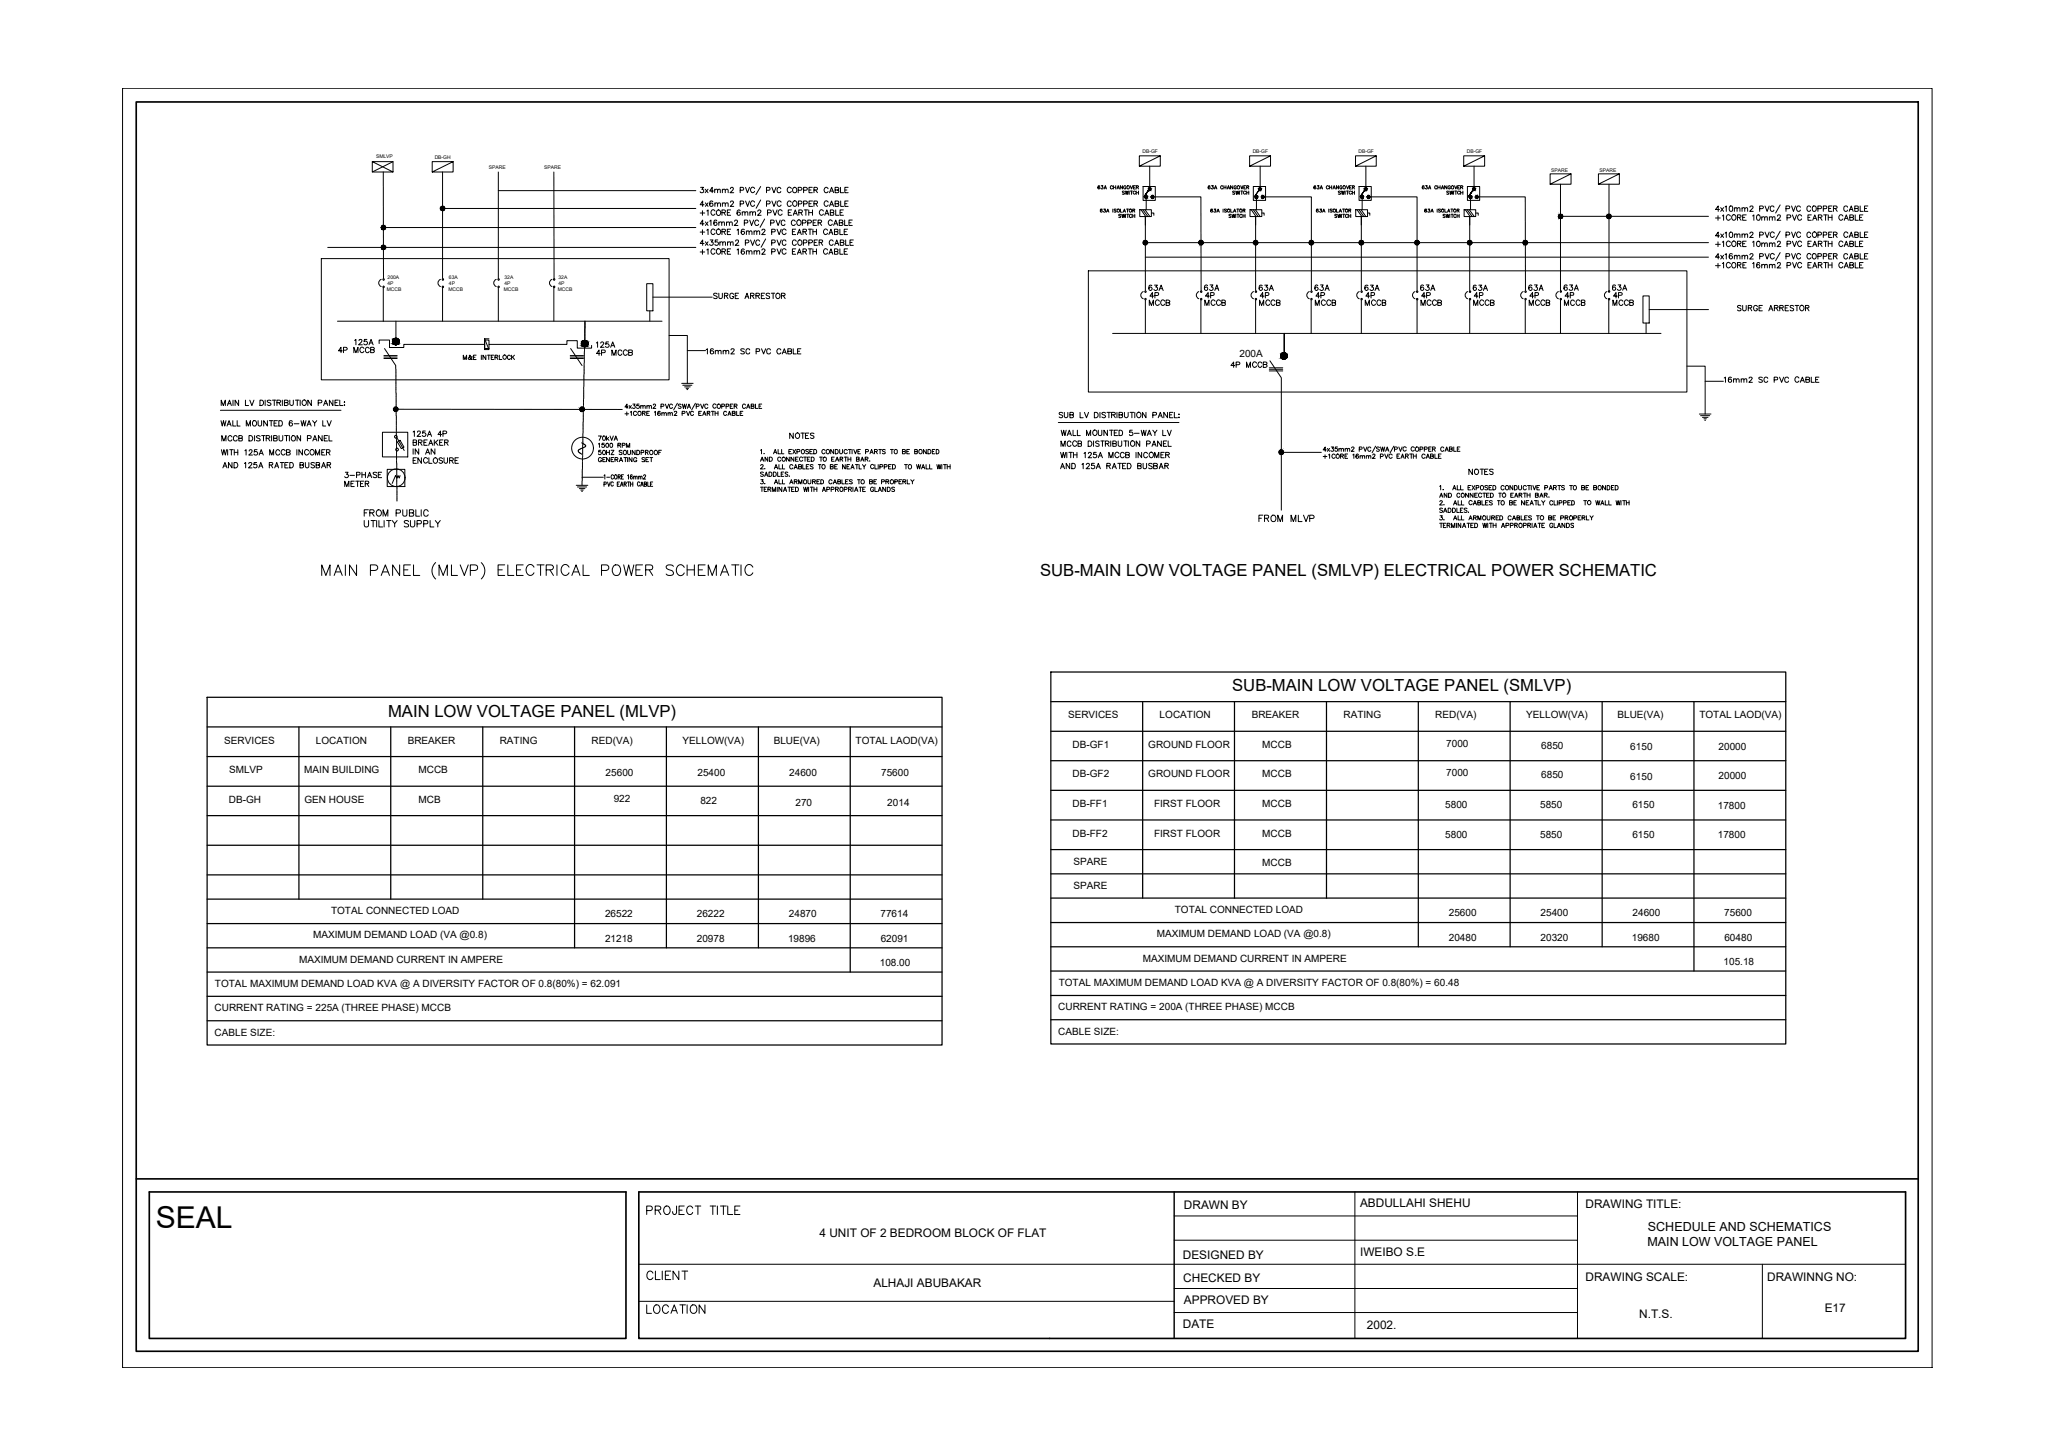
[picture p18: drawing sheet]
<svg xmlns="http://www.w3.org/2000/svg" width="420mm" height="297mm" viewBox="0 0 420 297" stroke-linecap="round" stroke-linejoin="round" font-family="sans-serif">
<defs><g id="words">
<text font-size="6.1" x="31.8" y="250.8">SEAL</text>
<text font-size="4.9" x="130.9" y="269.5">LOCATION</text>
<text font-size="4.4" x="130.9" y="262.5">CLIENT</text>
<g font-size="3.4">
<text x="212.4" y="117.8">SUB-MAIN LOW VOLTAGE PANEL (SMLVP) ELECTRICAL POWER SCHEMATIC</text>
<text x="251.7" y="141.2">SUB-MAIN LOW VOLTAGE PANEL (SMLVP)</text>
<text x="79.3" y="146.4">MAIN LOW VOLTAGE PANEL (MLVP)</text>
</g>
<g font-size="2.6">
<text x="336.6" y="251.5">SCHEDULE AND SCHEMATICS</text>
<text x="336.5" y="254.6">MAIN LOW VOLTAGE PANEL</text>
</g>
<g font-size="2.4">
<text x="241.8" y="247">DRAWN BY</text>
<text x="277.8" y="246.6">ABDULLAHI SHEHU</text>
<text x="323.9" y="246.8">DRAWING TITLE:</text>
<text x="167.4" y="252.6">4 UNIT OF 2 BEDROOM BLOCK OF FLAT</text>
<text x="241.6" y="257.2">DESIGNED BY</text>
<text x="277.8" y="256.5">IWEIBO S.E</text>
<text x="178.4" y="262.9">ALHAJI ABUBAKAR</text>
<text x="241.7" y="261.9">CHECKED BY</text>
<text x="323.9" y="261.7">DRAWING SCALE:</text>
<text x="360.9" y="261.7">DRAWINNG NO:</text>
<text x="241.8" y="266.5">APPROVED BY</text>
<text x="334.8" y="269.3">N.T.S.</text>
<text x="372.7" y="268.1">E17</text>
<text x="241.6" y="271.2">DATE</text>
<text x="279.2" y="271.5">2002.</text>
</g>
<g font-size="2">
<text x="253.2" y="72.9">200A</text>
<text x="218.2" y="146.7">SERVICES</text>
<text x="236.9" y="146.7">LOCATION</text>
<text x="255.7" y="146.7">BREAKER</text>
<text x="274.4" y="146.7">RATING</text>
<text x="293.2" y="146.7">RED(VA)</text>
<text x="311.8" y="146.7">YELLOW(VA)</text>
<text x="330.4" y="146.7">BLUE(VA)</text>
<text x="347.1" y="146.7">TOTAL LAOD(VA)</text>
<text x="45.8" y="151.9">SERVICES</text>
<text x="64.5" y="151.9">LOCATION</text>
<text x="83.3" y="151.9">BREAKER</text>
<text x="102.1" y="151.9">RATING</text>
<text x="120.8" y="151.9">RED(VA)</text>
<text x="139.4" y="151.9">YELLOW(VA)</text>
<text x="158" y="151.9">BLUE(VA)</text>
<text x="174.8" y="151.9">TOTAL LAOD(VA)</text>
<text x="219.1" y="152.8">DB-GF1</text>
<text x="234.5" y="152.8">GROUND FLOOR</text>
<text x="257.8" y="152.8">MCCB</text>
<text x="295.4" y="152.5">7000</text>
<text x="314.8" y="153">6850</text>
<text x="333" y="153.3">6150</text>
<text x="351" y="153.1">20000</text>
<text x="46.8" y="157.9">SMLVP</text>
<text x="62.2" y="157.9">MAIN BUILDING</text>
<text x="85.5" y="157.9">MCCB</text>
<text x="123.7" y="158.5">25600</text>
<text x="142.5" y="158.5">25400</text>
<text x="161.2" y="158.5">24600</text>
<text x="180" y="158.5">75600</text>
<text x="219.1" y="158.8">DB-GF2</text>
<text x="234.5" y="158.8">GROUND FLOOR</text>
<text x="257.8" y="158.8">MCCB</text>
<text x="295.4" y="158.6">7000</text>
<text x="314.8" y="159">6850</text>
<text x="333" y="159.3">6150</text>
<text x="351" y="159.2">20000</text>
<text x="46.8" y="164">DB-GH</text>
<text x="62.2" y="164">GEN HOUSE</text>
<text x="85.5" y="164">MCB</text>
<text x="125.4" y="163.9">922</text>
<text x="143.1" y="164.2">822</text>
<text x="162.5" y="164.7">270</text>
<text x="181.2" y="164.7">2014</text>
<text x="219.1" y="164.8">DB-FF1</text>
<text x="235.7" y="164.9">FIRST FLOOR</text>
<text x="257.8" y="164.9">MCCB</text>
<text x="295.2" y="165.1">5800</text>
<text x="314.6" y="165.1">5850</text>
<text x="333.4" y="165.1">6150</text>
<text x="350.9" y="165.2">17800</text>
<text x="219.1" y="170.9">DB-FF2</text>
<text x="235.7" y="170.9">FIRST FLOOR</text>
<text x="257.8" y="170.9">MCCB</text>
<text x="295.2" y="171.2">5800</text>
<text x="314.6" y="171.1">5850</text>
<text x="333.4" y="171.2">6150</text>
<text x="350.9" y="171.3">17800</text>
<text x="219.3" y="176.7">SPARE</text>
<text x="257.8" y="177">MCCB</text>
<text x="219.3" y="181.6">SPARE</text>
<text x="63.9" y="191.7">MAXIMUM DEMAND LOAD (VA @0.8)</text>
<text x="67.6" y="186.7">TOTAL CONNECTED LOAD</text>
<text x="123.6" y="187.4">26522</text>
<text x="142.3" y="187.4">26222</text>
<text x="161.1" y="187.4">24870</text>
<text x="179.8" y="187.4">77614</text>
<text x="236.3" y="191.5">MAXIMUM DEMAND LOAD (VA @0.8)</text>
<text x="240" y="186.5">TOTAL CONNECTED LOAD</text>
<text x="295.9" y="187.2">25600</text>
<text x="314.7" y="187.2">25400</text>
<text x="333.5" y="187.2">24600</text>
<text x="352.2" y="187.2">75600</text>
<text x="61.1" y="196.6">MAXIMUM DEMAND CURRENT IN AMPERE</text>
<text x="123.6" y="192.4">21218</text>
<text x="142.3" y="192.4">20978</text>
<text x="161" y="192.4">19896</text>
<text x="179.7" y="197.3">108.00</text>
<text x="179.9" y="192.4">62091</text>
<text x="233.4" y="196.4">MAXIMUM DEMAND CURRENT IN AMPERE</text>
<text x="295.9" y="192.2">20480</text>
<text x="314.7" y="192.2">20320</text>
<text x="333.3" y="192.2">19680</text>
<text x="352.1" y="197.1">105.18</text>
<text x="352.2" y="192.2">60480</text>
<text x="43.9" y="201.7">TOTAL MAXIMUM DEMAND LOAD KVA @ A DIVERSITY FACTOR OF 0.8(80%) = 62.091</text>
<text x="216.3" y="201.5">TOTAL MAXIMUM DEMAND LOAD KVA @ A DIVERSITY FACTOR OF 0.8(80%) = 60.48</text>
<text x="43.8" y="206.6">CURRENT RATING = 225A (THREE PHASE) MCCB</text>
<text x="216.2" y="206.4">CURRENT RATING = 200A (THREE PHASE) MCCB</text>
<text x="43.8" y="211.6">CABLE SIZE:</text>
<text x="216.2" y="211.4">CABLE SIZE:</text>
</g>
<g font-size="1">
<text x="76.8" y="32.3">SMLVP</text>
<text x="88.8" y="32.5">DB-GH</text>
<text x="99.8" y="34.5">SPARE</text>
<text x="111.2" y="34.5">SPARE</text>
<text x="233.4" y="31.3">DB-GF</text>
<text x="255.9" y="31.3">DB-GF</text>
<text x="277.5" y="31.3">DB-GF</text>
<text x="299.6" y="31.3">DB-GF</text>
<text x="316.8" y="35.2">SPARE</text>
<text x="326.7" y="35.2">SPARE</text>
<text x="79" y="59.5">MCCB</text>
<text x="79.1" y="58.3">4P</text>
<text x="79.2" y="57.1">200A</text>
<text x="91.6" y="59.5">MCCB</text>
<text x="91.7" y="57.1">63A</text>
<text x="91.7" y="58.3">4P</text>
<text x="102.9" y="59.5">MCCB</text>
<text x="103.1" y="57.1">32A</text>
<text x="103.1" y="58.3">4P</text>
<text x="113.9" y="59.5">MCCB</text>
<text x="114.1" y="57.1">32A</text>
<text x="114.1" y="58.3">4P</text>
</g>
</g></defs>
<!-- layer: G-ANNO-TTLB -->
<g fill="none" stroke="#000" stroke-width=".2">
<path d="M130.5 258.3h258.7M132.1 247.3h.8a.47 .47 0 0 0 .4-.5 .47 .47 0 0 0-.4-.4h-.8v1.7M133.8 247.2l1-.1 .2-.2-.1-.4-.4-.1h-.7v1.7M134.4 247.2l.6 .9M135.9 246.5a.82 .82 0 0 1 1 .3 .82 .82 0 0 1-.2 1.1 .63 .63 0 0 1-.7 .2 .63 .63 0 0 1-.4-.6v-.4zM138.2 246.4l-.1 1.5-.4 .2-.2-.2-.1-.4M138.7 247.2h.6M139.8 246.4h-1.1v1.7h1.1M141.5 246.8a.63 .63 0 0 0-.7-.4 .63 .63 0 0 0-.5 .7v.4a.63 .63 0 0 0 .5 .6 .63 .63 0 0 0 .7-.4M142 246.4h1.1M142.6 246.4v1.7M145 246.4h1.2"/>
<path d="M145.6 246.4v1.7M146.5 246.4v1.7M147.2 246.4h1.2M147.8 246.4v1.7M148.6 246.4v1.7h1.1M150.1 247.2h.6M151.1 246.4h-1v1.7h1M239.8 243.5v29.9M239.8 253.4h82.4M239.8 248.4h82.4M130.5 265.9h109.3M239.8 268.1h82.4"/>
<path d="M239.8 263.2h82.4"/>
</g>
<!-- layer: G-ANNO-TTLB-THIN -->
<path d="M25 18h369.6v261.4h-369.6zM239.8 243.5v29.9M276.7 243.5v29.9M322.2 243.5v29.9M360 258.3v15.1" fill="none" stroke="#000" stroke-width=".2"/>
<!-- layer: G-ANNO-TTLB-MEDM -->
<path d="M27.8 20.8h364v255.3h-364zM27.8 240.8h364M30.5 243.5h97.4v29.9h-97.4zM130.5 243.5h258.7v29.9h-258.7z" fill="none" stroke="#000" stroke-width=".34"/>
<!-- layer: PDF17_E-SCHEMATIC -->
<g fill="#000" stroke="#000" stroke-width=".2">
<path d="M77.9 50.7v.1l.4-.3zM77.9 50.8l.4-.3-.3 .4zM78.3 50.5l-.3 .4 .2 .1z"/>
<path d="M77.9 46.6v.1l.4-.2zM77.9 46.7l.4-.2-.3 .4zM78.3 46.5l-.3 .4h.2z"/>
<path d="M77.9 50.3v.1l.4 .1zM77.9 50.4l.4 .1h-.4zM77.9 50.5v.2l.4-.2z"/>
<path d="M77.9 46.2v.2l.4 .1zM77.9 46.4l.4 .1h-.4zM77.9 46.5v.1l.4-.1z"/>
<path d="M78.3 50.5l-.1 .5h.1zM78.3 50.5l.2 .5h-.2zM78.3 50.5l.2 .5 .1-.1z"/>
<path d="M78.3 46.5l-.1 .4h.1zM78.3 46.5l.2 .4h-.2zM78.3 46.5l.2 .4h.1z"/>
<path d="M78.2 50.1l.1 .4v-.4zM78 50.2l.2-.1 .1 .4zM77.9 50.3l.4 .2-.3-.3z"/>
<path d="M78.2 46.1l.1 .4v-.4zM78 46.1h.2l.1 .4zM78 46.1l-.1 .1 .4 .3z"/>
<path d="M78.3 50.5l.3 .4 .1-.1zM78.3 50.5l.5 .2-.1 .1zM78.3 50.5l.5 .2v-.2z"/>
<path d="M78.5 50.1l-.2 .4 .3-.3zM78.3 50.1h.2l-.2 .4z"/>
<path d="M78.3 46.5l.3 .4 .1-.2zM78.3 46.5l.4 .1v.1zM78.3 46.5l.4 .1 .1-.1z"/>
<path d="M78.5 46.1l-.2 .4 .3-.4zM78.3 46.1h.2l-.2 .4z"/>
<path d="M78.3 50.5h.5v-.1zM78.3 50.5l.4-.2 .1 .1zM78.6 50.2l-.3 .3 .4-.2z"/>
<path d="M78.3 46.5h.5l-.1-.1zM78.3 46.5l.4-.3v.2zM78.6 46.1l-.3 .4 .4-.3z"/>
<path d="M90 42.7l.1 .1 .3-.2zM90.1 42.8l.3-.2-.3 .3zM90.4 42.6l-.3 .3 .2 .1z"/>
<path d="M90.1 42.3l-.1 .2 .4 .1zM90 42.5l.4 .1h-.4zM90 42.6v.1l.4-.1z"/>
<path d="M90.4 42.6l-.1 .4 .1 .1zM90.4 42.6l.2 .4-.2 .1zM90.4 42.6l.2 .4 .1-.1z"/>
<path d="M90.3 42.2l.1 .4v-.4zM90.1 42.2h.2l.1 .4zM90.1 42.2v.1l.3 .3z"/>
<path d="M90.4 42.6l.3 .3 .1-.1zM90.4 42.6l.4 .1v.1zM90.4 42.6l.4 .1 .1-.1z"/>
<path d="M90.6 42.2l-.2 .4 .3-.4zM90.4 42.2h.2l-.2 .4z"/>
<path d="M90.4 42.6h.5l-.1-.1zM90.4 42.6l.4-.3v.2zM90.7 42.2l-.3 .4 .4-.3z"/>
<path d="M80.4 69.9l.1 .1 .4-.3zM80.5 70l.4-.3-.3 .4zM80.9 69.7l-.3 .4z"/>
<path d="M80.5 69.5l-.1 .1 .5 .1zM80.4 69.6l.5 .1h-.5zM80.4 69.7v.2l.5-.2z"/>
<path d="M80.9 69.7l-.2 .4 .2 .1zM80.9 69.7l.1 .4-.1 .1zM80.9 69.7l.1 .4h.1z"/>
<path d="M80.7 69.1h.3zM80.7 69.1l.4 .1zM80.5 69.2h.6zM80.5 69.2l.8 .1zM80.5 69.2l.8 .1h-.9zM80.4 69.3h.9zM80.4 69.3h.9h-.9zM80.4 69.3l1 .1zM80.4 69.3l1 .1h-1.1zM80.3 69.4l1.2 .2-.1-.2zM80.3 69.4l1.2 .2h-1.3zM80.2 69.6h1.3zM80.2 69.6h1.3zM80.2 69.6l1.3 .2v-.2zM80.2 69.6l1.3 .2h-1.3zM80.2 69.8l1.3 .1v-.1zM80.2 69.8l1.3 .1h-1.3zM80.2 69.9l1.3 .1v-.1zM80.2 69.9l1.3 .1h-1.3zM80.2 70h1.3zM80.2 70l1.2 .1zM80.3 70.1l1 .1 .1-.1zM80.3 70.1l1 .1h-.9zM80.4 70.2h.9zM80.4 70.2l.9 .1zM80.4 70.3h.9zM80.4 70.3l.7 .1zM80.5 70.4h.6zM80.5 70.4h.5zM80.7 70.4h.3zM80.7 70.4h.2z"/>
<path d="M80.7 69.3l.2 .4v-.4zM80.6 69.4l.3 .3zM80.5 69.5l.4 .2-.3-.3z"/>
<path d="M80.8 69.1h.2zM80.8 69.1h.2zM80.7 69.1h.3zM80.7 69.1l.4 .1zM80.5 69.2h.6zM80.5 69.2l.8 .1zM80.5 69.2l.8 .1h-.9zM80.4 69.3h.9zM80.4 69.3h.9h-.9zM80.4 69.3l1 .1zM80.4 69.3l1 .1h-1.1zM80.3 69.4l1.2 .2-.1-.2zM80.3 69.4l1.2 .2h-1.3zM80.2 69.6h1.3zM80.2 69.6h1.3zM80.2 69.6l1.3 .2v-.2zM80.2 69.6l1.3 .2h-1.3zM80.2 69.8l1.3 .1v-.1zM80.2 69.8l1.3 .1h-1.3zM80.2 69.9l1.3 .1v-.1zM80.2 69.9l1.3 .1h-1.3zM80.2 70h1.3zM80.2 70l1.2 .1zM80.3 70.1l1 .1 .1-.1zM80.3 70.1l1 .1h-.9zM80.4 70.2h.9zM80.4 70.2l.9 .1zM80.4 70.3h.9zM80.4 70.3l.7 .1zM80.5 70.4h.6zM80.5 70.4h.5zM80.7 70.4h.3zM80.7 70.4h.2z"/>
<path d="M80.9 69.7l.2 .4 .1-.1zM80.9 69.7l.4 .2-.1 .1zM80.9 69.7l.4 .2v-.2z"/>
<path d="M81 69.3l-.1 .4 .2-.3zM80.9 69.3h.1l-.1 .4z"/>
<path d="M80.9 69.7h.4v-.1zM80.9 69.7l.3-.2 .1 .1zM81.1 69.4l-.2 .3 .3-.2z"/>
<path d="M119.4 69.6h.2zM119.3 69.6h.3zM119.3 69.6h.4zM119.1 69.6h.6zM119.1 69.6l.8 .1zM119.1 69.7h.8zM119.1 69.7l.8 .1zM118.9 69.8h1zM118.9 69.8l1.1 .1zM118.9 69.8l1.1 .1zM118.9 69.9l1.2 .1-.1-.1zM118.9 69.9l1.2 .1h-1.3zM118.8 70l1.3 .1zM118.8 70l1.3 .1zM118.8 70.1l1.3 .1v-.1zM118.8 70.1l1.3 .1h-1.3zM118.8 70.2l1.3 .1v-.1zM118.8 70.2l1.3 .1h-1.3zM118.8 70.3l1.3 .1v-.1zM118.8 70.3l1.3 .1h-1.3zM118.8 70.4l1.2 .2 .1-.2zM118.8 70.4l1.2 .2h-1.1zM118.9 70.6h1.1zM118.9 70.6l1 .1zM118.9 70.7h1zM118.9 70.7h1zM119.1 70.7h.8zM119.1 70.7l.6 .1zM119.1 70.8h.6zM119.1 70.8h.5zM119.3 70.8h.3zM119.3 70.8l.2 .1z"/>
<path d="M80.4 83.7l.1 .2 .3-.3zM80.5 83.9l.3-.3-.2 .3zM80.8 83.6l-.2 .3 .1 .1z"/>
<path d="M80.5 83.4l-.1 .1 .4 .1zM80.4 83.5l.4 .1h-.4zM80.4 83.6v.1l.4-.1z"/>
<path d="M80.8 83.6l-.1 .4h.1zM80.8 83.6l.2 .4h-.2zM80.8 83.6l.2 .4 .1-.1z"/>
<path d="M80.7 83.2l.1 .4v-.4zM80.6 83.3l.1-.1 .1 .4zM80.5 83.4l.3 .2-.2-.3z"/>
<path d="M80.8 83.6l.3 .3h.1zM80.8 83.6l.5 .1-.1 .2zM80.8 83.6l.5 .1v-.1z"/>
<path d="M81 83.2l-.2 .4 .3-.3zM80.8 83.2h.2l-.2 .4z"/>
<path d="M80.8 83.6h.5v-.1zM80.8 83.6l.4-.2 .1 .1zM81.1 83.3l-.3 .3 .4-.2z"/>
<path d="M118.5 83.8v.1l.4-.3zM118.5 83.9l.4-.3-.3 .4zM118.9 83.6l-.3 .4h.2z"/>
<path d="M118.5 83.4v.1l.4 .1zM118.5 83.5l.4 .1h-.4zM118.5 83.6v.2l.4-.2z"/>
<path d="M118.9 83.6l-.1 .4 .1 .1zM118.9 83.6l.1 .4-.1 .1zM118.9 83.6l.1 .4h.1z"/>
<path d="M118.8 83.2l.1 .4v-.4zM118.6 83.3l.2-.1 .1 .4zM118.6 83.3l-.1 .1 .4 .2z"/>
<path d="M118.9 83.6l.2 .4 .2-.1zM118.9 83.6l.4 .3zM118.9 83.6l.4 .2v-.2z"/>
<path d="M119 83.2l-.1 .4 .2-.3zM118.9 83.2h.1l-.1 .4z"/>
<path d="M118.9 83.6h.4v-.1zM118.9 83.6l.4-.2v.1zM119.1 83.3l-.2 .3 .4-.2z"/>
</g>
<g fill="none" stroke="#000" stroke-width=".2">
<path d="M76 33v2.1h4.3v-2.1h-4.3l4.3 2.1M78.3 35.1v21.8M80.3 33l-4.3 2.1M90.4 35.1v21.8M92.6 33l-4.3 2.1h4.3v-2.1h-4.3v2.1M101.8 35.1v21.8M101.8 38.9h40.3M113.1 35.1l.1 21.8M143.1 38.3h.6l-.3 .4a.37 .37 0 0 1 .3 .3 .37 .37 0 0 1-.3 .4 .37 .37 0 0 1-.4-.2M144 38.7l.6 .7M144.6 38.7l-.6 .7M145.7 39h-.7l.5-.7v1.1"/>
<path d="M146 38.9l.2-.2h.3l.1 .7M146 38.7v.7M146.6 38.9l.2-.2h.3v.7M147.5 38.9l.3-.2h.3v.7M147.5 38.7v.7M148.1 38.9l.3-.2h.2l.1 .7M149.2 38.6l.2-.3h.2l.2 .2-.1 .4-.6 .5h.8M151.2 38.9l.6-.1 .1-.4-.7-.1v1.1M152.3 38.3l.4 1.1 .4-1.1M154.1 38.5a.51 .51 0 0 0-.8 0 .51 .51 0 0 0 .2 .7 .39 .39 0 0 0 .6-.1M155.4 38.1l-1 1.7M156.6 38.9l.6-.1v-.4l-.6-.1v1.1"/>
<path d="M157.7 38.3l.4 1.1 .4-1.1M159.5 38.6a.39 .39 0 0 0-.5-.3 .39 .39 0 0 0-.3 .4 .46 .46 0 0 0 .1 .6 .46 .46 0 0 0 .6-.1l.1-.1M161.6 38.5a.51 .51 0 0 0-.8 0 .51 .51 0 0 0 .2 .7 .39 .39 0 0 0 .6-.1M163 38.9l.7-.1 .1-.3-.3-.2h-.5v1.1M164.1 38.9l.7-.1 .1-.3-.3-.2h-.5v1.1M165.2 38.8h.5M165.9 38.3h-.7v1.1h.7M166.3 38.8h.6v-.4l-.6-.1v1.1M166.6 38.8l.4 .6M169.1 38.6a.41 .41 0 0 0-.4-.3 .41 .41 0 0 0-.4 .4 .45 .45 0 0 0 .2 .6 .45 .45 0 0 0 .6-.2M169.4 39.4l.5-1.1 .4 1.1M169.6 39h.5"/>
<path d="M170.6 38.8l.7-.1v-.3l-.2-.1h-.5v1.1l.7-.1v-.4l-.2-.1M171.7 38.3v1.1h.6M172.6 38.8h.4M173.2 38.3h-.6v1.1h.6M65.6 52.8h71.1v24.8h-71.1zM66.9 50.5h75.2M77.9 57.1a.78 .78 0 0 0-.5 .7 .78 .78 0 0 0 .5 .7M78.3 58.8v6.9M78.3 46.5h63.8M90 57.1a.78 .78 0 0 0-.5 .7 .78 .78 0 0 0 .5 .7M90.4 58.8v6.8M90.4 42.6h51.7"/>
<path d="M101.4 57.1a.78 .78 0 0 0-.5 .7 .78 .78 0 0 0 .5 .7M101.8 58.8v6.8M112.7 57.1a.78 .78 0 0 0-.5 .7 .78 .78 0 0 0 .5 .7M113.1 58.8v6.8M132.1 58h1.3v5.5h-1.3zM143 51.5h.9M143 47.4h.9M143 43.5h.9M143.5 43.1v.9M143.5 46.9v1M143.5 51v.9M143.8 49.7h-.8l.5-.7v1.1"/>
<path d="M143.8 45.7h-.8l.5-.7v1.1M143.8 41.8h-.8l.5-.7v1.1M144.1 49.4l.5 .7M144.1 45.3l.5 .8M144.1 41.4l.5 .8M144.4 51.1l.2-.3v1.1M144.4 47l.2-.2v1.1M144.4 43.1l.2-.2v1.1M144.6 49.4l-.5 .7M144.6 45.3l-.5 .8M144.6 41.4l-.5 .8M145 45.2l.2-.2v1.1"/>
<path d="M145 49h.6l-.3 .4a.36 .36 0 0 1 .4 .4 .36 .36 0 0 1-.3 .4 .36 .36 0 0 1-.4-.3M145.6 41.2l-.3-.1a.6 .6 0 0 0-.4 .5 .6 .6 0 0 0 .4 .6 .34 .34 0 0 0 .3-.4 .34 .34 0 0 0-.3-.3 .34 .34 0 0 0-.3 .3M146 41.7l.3-.3 .2 .1 .1 .7M146 41.4v.8M146 51.1a.51 .51 0 0 0-.7-.1 .51 .51 0 0 0 .1 .8 .39 .39 0 0 0 .6-.1M146 47.1a.51 .51 0 0 0-.7-.1 .51 .51 0 0 0 .1 .8 .39 .39 0 0 0 .6-.2M146 43.1a.5 .5 0 0 0-.7 0 .5 .5 0 0 0 .1 .7 .39 .39 0 0 0 .6-.1M146.4 45.1l-.3-.1a.6 .6 0 0 0-.3 .5 .6 .6 0 0 0 .3 .6 .32 .32 0 0 0 .4-.4 .32 .32 0 0 0-.4-.3 .32 .32 0 0 0-.3 .3M146.5 51a.52 .52 0 0 1 .7 .3 .52 .52 0 0 1-.6 .6 .65 .65 0 0 1-.1-.9zM146.5 46.9a.52 .52 0 0 1 .7 .4 .52 .52 0 0 1-.7 .5 .66 .66 0 0 1 0-.9zM146.5 43a.52 .52 0 0 1 .7 .5 .52 .52 0 0 1-.7 .5 .66 .66 0 0 1 0-1zM146.6 41.7l.2-.3 .3 .1 .1 .7"/>
<path d="M146.6 49h-.5v.5a.39 .39 0 0 1 .5 0 .39 .39 0 0 1 0 .5 .39 .39 0 0 1-.6-.1M146.8 59.9v.8l.3 .3 .4-.2v-.9M146.8 45.6l.3-.3 .3 .1v.7M146.8 45.3v.8M147 49.6l.3-.2h.2l.1 .7M147 49.4v.7M147.4 45.6l.1-.2h.4l.1 .7M147.5 51.4l.6-.1v-.3l-.6-.2v1.1M147.5 47.3h.6v-.4l-.6-.1v1.1M147.5 43.4h.6v-.4l-.6-.1v1.1M147.5 41.7l.3-.3 .3 .1v.7M147.5 41.4v.8"/>
<path d="M147.6 49.6l.2-.2h.3l.1 .7M147.8 51.4l.4 .5M147.8 47.3l.4 .6M147.8 43.4l.4 .6M148.1 41.7l.3-.3 .3 .1v.7M148.4 45.6l.3-.3 .2 .1 .1 .7M148.4 45.3v.8M148.6 51.4h.4M148.6 47.3h.4M148.6 43.4h.4M148.6 49.6l.3-.2h.3v.7M148.6 49.4v.7"/>
<path d="M149 45.6l.2-.3 .3 .1 .1 .7M149.2 49.6l.3-.2h.2v.7M149.2 41.3l.1-.2h.3l.2 .3-.6 .8h.7M149.2 50.8h-.6v1.1h.6M149.2 46.8h-.6v1.1h.6M149.2 42.9h-.6v1.1h.6M150 45.2a.29 .29 0 0 1 .4-.2 .29 .29 0 0 1 .2 .4l-.6 .7h.7M150.3 49.3l.1-.3 .4 .1v.1l-.1 .4-.5 .5h.7M150.6 51.1l.2-.3v1.1M150.6 47l.2-.2v1.1M150.8 59.9h-.6v1.1h.6M151.2 41.7l.6-.1v-.5h-.6v1.1"/>
<path d="M151.2 43.1l-.2-.2a.53 .53 0 0 0-.5 .6 .53 .53 0 0 0 .6 .4 .33 .33 0 0 0-.1-.5 .33 .33 0 0 0-.4 .2M151.6 43.5l.3-.2h.2l.1 .7M151.6 43.3v.7M152 51l-.2-.2a.53 .53 0 0 0-.5 .6 .53 .53 0 0 0 .6 .5 .34 .34 0 0 0 0-.6 .34 .34 0 0 0-.5 .3M152 45.6l.6-.1 .1-.4-.7-.1v1.1M152 46.9a.55 .55 0 0 0-.7 .3 .55 .55 0 0 0 .4 .7 .35 .35 0 0 0 .4-.3 .35 .35 0 0 0-.3-.4 .35 .35 0 0 0-.4 .3M152.2 43.5l.3-.2h.2l.1 .7M152.2 49.6l.7-.1v-.4l-.7-.1v1.1M152.3 41.1l.4 1.1 .4-1.1M152.5 51.4l.1-.1h.4v.6M152.5 47.4l.2-.2h.3v.7M152.5 47.2v.7"/>
<path d="M152.5 51.2v.7M153 51.4l.3-.2 .2 .1 .1 .6M153 47.4l.4-.2 .2 .2v.5M153.1 45l.4 1.1 .4-1.1M153.2 43.5l.1-.2h.4v.7M153.2 43.3v.7M153.3 49l.4 1.1 .4-1.1M153.7 43.5l.3-.2h.3v.7M154 51.4l.1-.1h.4l.1 .6M154 47.4l.4-.2 .2 .7M154 47.2v.7M154 51.2v.7"/>
<path d="M154.1 41.3a.51 .51 0 0 0-.8-.1 .51 .51 0 0 0 .2 .8 .39 .39 0 0 0 .6-.1M154.6 51.4l.2-.2 .3 .1 .1 .6M154.6 47.4l.2-.2h.3l.1 .7M154.8 43.2l.2-.3 .4 .1v.3l-.7 .7h.8M155 45.2a.45 .45 0 0 0-.7-.2 .45 .45 0 0 0-.2 .6 .42 .42 0 0 0 .4 .5 .42 .42 0 0 0 .5-.3M155.2 49.3a.45 .45 0 0 0-.7-.2 .45 .45 0 0 0-.1 .6 .42 .42 0 0 0 .3 .4 .42 .42 0 0 0 .5-.2M155.4 40.9l-1 1.6M155.6 51.1l.2-.3h.3l.2 .4-.7 .7h.7M155.6 47.1l.2-.3 .5 .2-.7 .9h.7M156.2 59.9h-.7v1.1h.7M156.2 44.7l-.9 1.7M156.4 48.8l-.9 1.7"/>
<path d="M156.6 41.7l.6-.1 .1-.3-.1-.2h-.6v1.1M156.8 43.5l.6-.1 .1-.3-.3-.2h-.4v1.1M157.4 45.6l.6-.1v-.5h-.6v1.1M157.5 59.9h.8M157.6 49.6l.7-.1v-.4l-.7-.1v1.1M157.6 51.4h.7v-.4l-.7-.2v1.1M157.6 47.4l.7-.1v-.4l-.7-.1v1.1M157.7 41.1l.4 1.1 .4-1.1M157.9 42.9l.4 1.1 .4-1.1M157.9 59.9v1.1M158.5 45l.4 1.1 .5-1.1M158.7 49l.4 1.1 .5-1.1"/>
<path d="M158.7 50.8l.4 1.1 .5-1.1M158.7 46.8l.4 1.1 .5-1.1M159.6 41.3a.51 .51 0 0 0-.8-.1 .51 .51 0 0 0 .1 .8 .39 .39 0 0 0 .7-.1M159.8 43.1a.5 .5 0 0 0-.8 0 .5 .5 0 0 0 .1 .7 .39 .39 0 0 0 .7-.1M160.3 45.2a.39 .39 0 0 0-.4-.2 .39 .39 0 0 0-.3 .4 .46 .46 0 0 0 .1 .6 .46 .46 0 0 0 .6-.1v-.1M160.5 49.3a.39 .39 0 0 0-.4-.3 .39 .39 0 0 0-.3 .4v.3a.39 .39 0 0 0 .3 .4 .39 .39 0 0 0 .4-.2M160.6 51.1a.51 .51 0 0 0-.8-.1 .51 .51 0 0 0 .1 .8 .39 .39 0 0 0 .7-.1M160.6 47.1a.51 .51 0 0 0-.8-.1 .51 .51 0 0 0 .1 .8 .39 .39 0 0 0 .7-.2M161 43.4h.4M161.6 41.3a.45 .45 0 0 0-.6-.2 .45 .45 0 0 0-.2 .6 .42 .42 0 0 0 .3 .5 .42 .42 0 0 0 .5-.3M161.7 42.9h-.7v1.1h.7M161.9 51.4h.4"/>
<path d="M161.9 47.3h.4M162 44l.4-1.1 .5 1.1M162.1 41.1a.52 .52 0 0 1 .7 .5 .52 .52 0 0 1-.7 .5 .66 .66 0 0 1 0-1zM162.2 43.6h.5M162.4 45.2a.46 .46 0 0 0-.6-.2 .46 .46 0 0 0-.2 .6 .42 .42 0 0 0 .4 .5 .42 .42 0 0 0 .4-.3M162.5 50.8h-.6v1.1h.6M162.5 46.8h-.6v1.1h.6M162.7 49.3a.46 .46 0 0 0-.7-.2 .46 .46 0 0 0-.1 .6 .42 .42 0 0 0 .3 .4 .42 .42 0 0 0 .5-.2M162.9 51.9l.4-1.1 .4 1.1M162.9 47.9l.4-1.1 .4 1.1M163 45a.52 .52 0 0 1 .6 .5 .52 .52 0 0 1-.6 .5 .66 .66 0 0 1 0-1zM163 51.6h.5"/>
<path d="M163 47.5h.5M163.1 41.7l.6-.1 .1-.4-.7-.1v1.1M163.2 43.4h.6v-.4l-.6-.1v1.1M163.5 43.4l.4 .6M163.9 45.6l.6-.1 .1-.3-.1-.2h-.6v1.1M164 51.4l.6-.1 .1-.3-.7-.2v1.1M164 47.3h.6l.1-.4-.7-.1v1.1M164.1 49.6l.6-.1 .1-.4-.7-.1v1.1M164.1 41.7l.7-.1 .1-.3-.1-.2h-.7v1.1M164.3 42.9h.7M164.4 51.4l.3 .5M164.4 47.3l.3 .6"/>
<path d="M164.6 42.9v1.1M165 45.6l.6-.1 .1-.3-.1-.2h-.6v1.1M165.1 50.8h.7M165.1 46.8h.7M165.2 49.6h.5l.3-.2v-.2l-.2-.1-.6-.1v1.1M165.2 43.4h.8M165.2 42.9v1.1M165.2 41.6h.5M165.5 46.8v1.1M165.5 50.8v1.1M166 41.1h-.8v1.1h.8M166 42.9v1.1"/>
<path d="M166 51.4h.8M166 46.8v1.1M166 50.8v1.1M166 47.3h.8M166.1 45.5h.4M166.3 41.6l.6-.1v-.4h-.6v1.1M166.3 49.5h.4M166.6 41.6l.4 .6M166.8 45h-.7v1.1h.7M166.8 46.8v1.1M166.8 50.8v1.1M167 49h-.7v1.1h.7"/>
<path d="M167.1 45.5l.7-.1v-.3l-.7-.1v1.1M167.3 49.5l.7-.1v-.3l-.7-.1v1.1M167.4 45.5l.4 .6M167.7 49.5l.3 .6M168.2 43.1a.5 .5 0 0 0-.8 0 .5 .5 0 0 0 .1 .7 .39 .39 0 0 0 .7-.1M168.5 44l.4-1.1 .4 1.1M168.6 43.6h.5M169 51.1a.51 .51 0 0 0-.8-.1 .51 .51 0 0 0 .2 .8 .39 .39 0 0 0 .6-.1M169 47.1a.51 .51 0 0 0-.8-.1 .51 .51 0 0 0 .2 .8 .39 .39 0 0 0 .6-.2M169.2 41.3a.51 .51 0 0 0-.8-.1 .51 .51 0 0 0 .1 .8 .39 .39 0 0 0 .7-.1M169.3 51.9l.4-1.1 .4 1.1M169.3 47.9l.4-1.1 .4 1.1"/>
<path d="M169.4 42.2l.5-1.1 .4 1.1M169.4 51.6h.6M169.4 47.5h.6M169.6 43.4h.6l.1-.3-.2-.2h-.5v1.1l.7-.1v-.4l-.2-.1M169.6 41.8h.5M170 45.2a.51 .51 0 0 0-.8-.1 .51 .51 0 0 0 .1 .8 .39 .39 0 0 0 .7-.1M170.2 49.3a.45 .45 0 0 0-.6-.2 .45 .45 0 0 0-.2 .6 .42 .42 0 0 0 .3 .4 .42 .42 0 0 0 .5-.2M170.3 46.1l.4-1.1 .4 1.1M170.4 51.4l.7-.1v-.3l-.7-.2v1.1h.7v-.4l-.2-.1M170.4 47.3h.7v-.4l-.7-.1v1.1l.7-.1v-.4l-.2-.1M170.4 45.7h.6M170.5 50.1l.4-1.1 .4 1.1"/>
<path d="M170.6 41.6h.5l.2-.1v-.3l-.7-.1v1.1l.7-.1v-.4l-.2-.1M170.7 49.7h.5M170.7 42.9v1.1h.6M171.4 45.5h.5l.3-.2-.3-.3h-.5v1.1l.7-.1 .1-.3-.3-.2M171.5 50.8v1.1h.7M171.5 46.8v1.1h.7M171.6 43.4h.4M171.6 49.5h.7l.1-.3-.1-.1-.7-.1v1.1l.7-.1 .1-.3-.3-.2M171.7 41.1v1.1h.6M172.3 42.9h-.7v1.1h.7M172.4 51.4h.5M172.4 47.3h.5"/>
<path d="M172.5 45v1.1h.7M172.6 41.6h.4M172.7 49v1.1h.7M173.1 50.8h-.7v1.1h.7M173.1 46.8h-.7v1.1h.7M173.2 41.1h-.6v1.1h.6M173.4 45.5h.4M173.6 49.5h.4M174.1 45h-.7v1.1h.7M174.3 49h-.7v1.1h.7M68.9 65.6h66.3M69.9 71.7h-.8l.6-.7v1.1"/>
<path d="M70.2 71.5h.4l.3-.2v-.1l-.1-.2h-.6v1.1M72.3 72.1v-1.1l.4 1.1 .4-1.1v1.1M72.4 69.6l.3-.3v1.1M73.3 69.6a.3 .3 0 0 1 .5-.2 .3 .3 0 0 1 0 .5l-.5 .5h.7M74.3 71.2a.51 .51 0 0 0-.8-.1 .51 .51 0 0 0 .2 .8 .39 .39 0 0 0 .6-.1M74.9 69.3h-.5v.5a.4 .4 0 0 1 .6 0 .4 .4 0 0 1-.1 .6 .4 .4 0 0 1-.6-.2M75.4 70.4l.4-1.1 .4 1.1M75.4 71.2a.39 .39 0 0 0-.4-.3 .39 .39 0 0 0-.4 .5v.2a.39 .39 0 0 0 .4 .5 .39 .39 0 0 0 .4-.3M75.5 70.1h.5M75.7 71.5l.6-.1 .2-.2-.3-.2h-.5v1.1l.6-.1 .2-.3-.3-.2M77.4 70.2v-.7h2.2v1.5h2.9v-.6h16.5M78.4 72.9h2.7"/>
<path d="M78.4 72.6h2.7M78.4 73.2h2.7M78.5 71.2l2.3 3.5v.2M80.8 75.3l.1 .2M80.8 75v.2M80.9 65.6v4.1M80.9 75.5v.8M80.9 76.4v1.1M80.9 77.6v.2M80.9 77.9v.7M80.9 78.7v.2M80.9 79v.8"/>
<path d="M80.9 79.8v.3M94.6 73.4v-.8l.4 .8 .3-.8v.8M96.4 72.9a.44 .44 0 0 1-.2 .4 .44 .44 0 0 1-.6 0l.5-.5-.2-.2v.4l.4 .4h.1M96.7 73h.3M97.3 72.6h-.6v.8h.6M98.3 72.6v.8M99 69.2v1.2v-1.2M99 71.4v-1v1M99.2 69.5h.7v.9M99.2 72.6v.8l-.5-.8v.8M99.6 72.6h.6M99.8 72.6v.8"/>
<path d="M99.9 69.2h-.9l.9 2.2h-.9M100.3 73h.3M100.9 72.6h-.6v.8h.6M101.1 73l.5-.1 .1-.3h-.6v.8M101.4 73l.3 .4M102 72.6v.8h.5M104.2 72.8a.3 .3 0 0 0-.3-.2 .3 .3 0 0 0-.3 .3 .38 .38 0 0 0 .2 .4 .38 .38 0 0 0 .4 0v-.1M104.5 72.6v.8M104.7 72.9l.4 .5M105.1 72.6l-.6 .6M116.5 72.9h2.7M116.5 72.6h2.7"/>
<path d="M116.5 73.2h2.7M116.6 71.2l2.3 3.5M119.2 79.6v2M119.2 79v.2M119.2 79.3v.2M119.3 77.9v.2M119.3 78.1v.3M119.3 78.4v.3M119.3 78.7v.3M119.3 74.3v.2M119.3 74.6v1.7M119.3 76.4v1.4"/>
<path d="M119.4 74l-.1 .3M119.4 72.9v.2M119.4 73.2v.2M119.4 73.4v.3M119.4 73.7v.3M119.4 71.7v1.1M119.4 69.6v2M119.4 69.3v.3M119.4 67.3v.5M119.4 67.9v.2M119.4 68.2v.2M119.4 68.5v.2"/>
<path d="M119.4 68.7v.3M119.4 69v.3M119.5 67l-.1 .2M119.5 65.6v4.1M120.8 70.6v.5h-2.9v-1.5h-2.1v.8h-15.9v.8h-.7h.7M121.8 70.1l.3-.2v1.1M122.6 72.2h-.8l.6-.7v1.1M122.7 70.1l.2-.2h.2l.2 .3-.6 .8h.7M122.9 72.1l.7-.1v-.4l-.7-.1v1.1M124.3 69.9h-.5l-.1 .5a.4 .4 0 0 1 .6-.1 .4 .4 0 0 1 0 .6 .4 .4 0 0 1-.6-.1M124.7 71l.5-1.1 .4 1.1M124.9 70.6h.5"/>
<path d="M125 72.6v-1.1l.4 1.1 .4-1.1v1.1M127 71.8a.39 .39 0 0 0-.4-.3 .39 .39 0 0 0-.3 .4 .45 .45 0 0 0 .1 .6 .45 .45 0 0 0 .6-.1v-.1M128.1 71.7a.51 .51 0 0 0-.7 0 .51 .51 0 0 0 .1 .8 .39 .39 0 0 0 .6-.2M128.4 72l.7-.1v-.3l-.7-.1v1.1l.7-.1 .1-.3-.3-.2M132.7 63.5v2.1M133.4 60.7h12.1M136.7 68.5h3.7v9.8M139.2 78.3h2.4M139.5 78.7h1.8M139.8 79h1.2M140.1 79.3h.5M140.3 79.6h.2"/>
<path d="M140.4 71.6h3.7M144.2 71.4l.3-.2v1.1M145.7 71.4l-.2-.2a.51 .51 0 0 0-.5 .6 .51 .51 0 0 0 .6 .5 .33 .33 0 0 0 0-.6 .33 .33 0 0 0-.5 .3M146.1 71.8l.3-.2h.3v.7M146.1 71.6v.7M146.5 60.1l-.3-.2h-.3l-.1 .4 .6 .2 .1 .3-.3 .2-.4-.2M146.7 71.8l.3-.2h.2l.1 .7M147.7 71.8l.3-.2h.2l.1 .7M147.7 71.6v.7M148 60.4l.6-.1v-.3l-.6-.1v1.1M148.3 71.8l.2-.2h.3l.1 .7M148.3 60.4l.4 .6"/>
<path d="M149.3 71.5l.2-.3 .4 .1v.3l-.6 .7h.7M149.8 60.2a.39 .39 0 0 0-.4-.3 .39 .39 0 0 0-.3 .4v.3a.38 .38 0 0 0 .4 .4 .38 .38 0 0 0 .3-.4h-.2M150.2 60.4h.4M152 71.4l-.2-.2-.5 .2 .1 .2 .6 .4v.2l-.2 .1-.5-.1M152.2 61l.4-1.1 .4 1.1M152.3 60.6h.5M153.1 71.5a.39 .39 0 0 0-.4-.3 .39 .39 0 0 0-.3 .4v.3a.39 .39 0 0 0 .3 .4 .39 .39 0 0 0 .4-.2M153.3 60.4l.7-.1v-.3l-.7-.1v1.1M153.6 60.4l.4 .6M154.4 60.4h.6l.1-.4-.7-.1v1.1M154.4 71.8h.7v-.5l-.7-.1v1.1M154.7 60.4l.4 .6"/>
<path d="M155.5 60.4h.4M155.5 71.2l.5 1.1 .4-1.1M157.2 60.1l-.3-.2-.4 .2v.2l.7 .3-.1 .4h-.4l-.2-.2M157.4 71.5a.39 .39 0 0 0-.5-.3 .39 .39 0 0 0-.3 .4v.3a.39 .39 0 0 0 .3 .4 .39 .39 0 0 0 .5-.2M159.5 71.5a.42 .42 0 0 0-.5-.3 .42 .42 0 0 0-.3 .4v.3a.42 .42 0 0 0 .3 .4 .42 .42 0 0 0 .5-.2M159.6 60.4h.6l.2-.3-.2-.2h-.6v1.1M159.8 72.3l.4-1.1 .4 1.1M159.9 72h.6M160 60.4l.4 .6M160.9 71.8l.7-.1v-.4l-.7-.1v1.1l.7-.1v-.4h-.2M162 71.2v1.1h.7M162.9 71.8h.4"/>
<path d="M163.6 71.2h-.7v1.1h.7M45 83.8h24.7M45.1 85.9l.3 1.1 .2-1.1 .3 1.1 .3-1.1M45.2 82.8v-1.1l.4 1.1 .4-1.1v1.1M45.2 91.9l.3 1.1 .2-1.1 .3 1.1 .3-1.1M45.3 90.1v-1.1l.4 1.1 .5-1.1v1.1M45.5 95.6l.4-1.1 .5 1.1M45.7 95.2h.5M46.4 87l.4-1.1 .4 1.1M46.5 82.8l.4-1.1 .4 1.1M46.5 91.9v1.1M46.5 86.7h.6"/>
<path d="M46.6 82.5h.5M46.9 91.9h.7M47.3 91.9v1.1M47.4 89.3a.41 .41 0 0 0-.5-.3 .41 .41 0 0 0-.3 .4v.3a.42 .42 0 0 0 .3 .4 .42 .42 0 0 0 .5-.3M47.4 94.5v1.1l-.7-1.1v1.1M47.6 85.9v1.1h.6M47.6 81.7v1.1M47.8 94.5h.4a.58 .58 0 0 1 .4 .5 .58 .58 0 0 1-.4 .6h-.4zM47.9 92.4h.7M47.9 91.9v1.1M48.4 89.3a.39 .39 0 0 0-.4-.3 .39 .39 0 0 0-.3 .4v.3a.39 .39 0 0 0 .3 .4 .39 .39 0 0 0 .4-.3M48.4 85.9v1.1h.6"/>
<path d="M48.6 91.9v1.1M48.7 81.7v1.1l-.7-1.1v1.1M48.8 89.5h.6l.1-.4-.7-.1v1.1l.7-.1v-.4l-.3-.1M49.9 94.7l.3-.2v1.1M50 92.1l.3-.2v1.1M50.1 81.7v1.1h.7M50.3 87v-1.1l.4 1.1 .5-1.1v1.1M50.8 94.7l.2-.2 .4 .2-.6 .9h.7M50.9 89h.3a.58 .58 0 0 1 .4 .5 .58 .58 0 0 1-.4 .6h-.3zM50.9 92.2l.2-.3h.2l.2 .2-.1 .4-.6 .5h.8M51 81.7l.4 1.1 .5-1.1M51.8 86a.5 .5 0 0 1 .6 .5 .5 .5 0 0 1-.7 .4l-.1-.5z"/>
<path d="M52 89v1.1M52.4 94.5h-.5l-.1 .5a.38 .38 0 0 1 .6-.1 .38 .38 0 0 1 0 .6 .38 .38 0 0 1-.6-.1M52.5 91.9h-.5l-.1 .5a.4 .4 0 0 1 .6-.1 .4 .4 0 0 1 0 .6 .4 .4 0 0 1-.6-.1M52.7 85.9l.1 1 .3 .1 .3-.1v-1M52.8 95.6l.5-1.1 .4 1.1M52.9 93l.5-1.1 .4 1.1M53 95.2h.5M53.1 81.7h.3a.58 .58 0 0 1 .4 .8 .58 .58 0 0 1-.7 .3zM53.1 92.6h.5M53.1 89.2l-.3-.2-.4 .2 .2 .3 .5 .3v.2l-.3 .1-.4-.1M53.4 89h.8M53.8 89v1.1"/>
<path d="M54.2 81.7v1.1M54.4 89.5h.6l.1-.3-.2-.2h-.5v1.1M54.6 85.9v1.1l-.7-1.1v1.1M54.8 89.5l.3 .6M55 95l.7-.1v-.3l-.7-.1v1.1M55 85.9h.8M55.1 93v-1.1l.4 1.1 .4-1.1v1.1M55.3 81.9l-.2-.2-.5 .2 .1 .3 .6 .3-.2 .3-.5-.1M55.3 95l.4 .6M55.4 85.9v1.1M55.5 89v1.1M55.6 81.7h.8"/>
<path d="M55.9 89.5h.6l.1-.4-.7-.1v1.1l.7-.1v-.4l-.2-.1M56 86.4h.4M56 81.7v1.1M56.1 95.6l.4-1.1 .4 1.1M56.2 95.2h.6M56.6 82.3l.6-.1 .1-.2-.1-.2-.6-.1v1.1M56.7 85.9h-.7v1.1h.7M57 85.9h.3a.61 .61 0 0 1 .4 .6 .61 .61 0 0 1-.4 .5h-.3zM57 82.3l.3 .5M57 89v1l.3 .1 .3-.1 .2-.2v-.8M57.1 92.2a.41 .41 0 0 0-.4-.3 .41 .41 0 0 0-.4 .4 .45 .45 0 0 0 .2 .6 .45 .45 0 0 0 .6-.2M57.2 94.5h.8"/>
<path d="M57.6 94.5v1.1M57.7 81.7v1.1M58.1 82.3l.6-.1 .2-.2-.2-.2-.6-.1v1.1h.5l.3-.2-.1-.3h-.2M58.1 89h.8M58.2 95h.4M58.2 92.1a.51 .51 0 0 0-.7-.1 .51 .51 0 0 0 .1 .8 .39 .39 0 0 0 .6-.1M58.5 92.4h.7l.1-.3-.3-.2h-.5v1.1l.7-.1 .1-.3-.3-.2M58.5 89v1.1M58.9 94.5h-.7v1.1h.7M59.1 89v1.1M59.2 81.7v1l.3 .1 .4-.1v-1M59.2 94.5h.3a.58 .58 0 0 1 .4 .7 .58 .58 0 0 1-.7 .4z"/>
<path d="M59.6 89.2l.2-.2a.52 .52 0 0 1 .6 .6 .52 .52 0 0 1-.8 .4l-.1-.3zM59.7 86.1l-.1-.1a.54 .54 0 0 0-.6 .4 .54 .54 0 0 0 .4 .6 .35 .35 0 0 0 .4-.3 .35 .35 0 0 0-.3-.4 .35 .35 0 0 0-.4 .4M60.1 86.6h1M60.3 81.7h.8M60.6 91.9v1.1M60.7 81.7v1.1M61.3 95h.6v-.4l-.6-.1v1.1l.6-.1 .1-.3-.3-.2M61.3 81.7v1.1M61.4 89v1.1l-.7-1.1v1.1M61.5 85.9l.2 1.1 .3-1.1 .2 1.1 .3-1.1M61.8 91.9v1.1l-.7-1.1v1.1M61.9 81.8a.52 .52 0 0 1 .7 .5 .52 .52 0 0 1-.7 .5 .66 .66 0 0 1 0-1z"/>
<path d="M62.4 94.5v.9l.3 .2 .3-.2 .1-.9M62.7 87l.4-1.1 .5 1.1M62.8 89.6l.7-.1v-.4l-.7-.1v1.1M62.9 86.7h.5M63 92.1a.51 .51 0 0 0-.8-.1 .51 .51 0 0 0 .2 .8 .39 .39 0 0 0 .6-.1M63.5 91.9a.52 .52 0 0 1 .7 .5 .52 .52 0 0 1-.7 .5 .66 .66 0 0 1 0-1zM63.6 81.7v1.1l-.7-1.1v1.1M63.9 85.9l.4 .5 .4-.5M63.9 90.1l.4-1.1 .4 1.1M64.1 89.7h.5M64.2 94.6l-.2-.1-.5 .1 .1 .3 .6 .3v.2l-.2 .2-.5-.2M64.3 86.4v.6"/>
<path d="M64.4 93v-1.1l.5 1.1 .4-1.1v1.1M64.6 95h.6v-.4l-.6-.1v1.1l.6-.1 .1-.3-.3-.2M65 82.3h.6l.2-.3-.2-.2-.6-.1v1.1M65.7 95.6l.4-1.1 .4 1.1M65.7 92.4h.4M65.8 89v1.1l-.8-1.1v1.1M65.8 95.2h.6M65.9 85.9v1.1h.6M66.1 82.8l.4-1.1 .4 1.1M66.2 89.5h.4M66.3 82.5h.5M66.4 91.9h-.7v1.1h.7"/>
<path d="M66.7 92.4h.6l.1-.4-.7-.1v1.1M66.8 85.9l.4 1.1 .5-1.1M66.8 95h.7v-.4l-.7-.1v1.1M66.9 89h-.7v1.1h.7M67.1 92.4l.3 .6M67.2 89v1.1h.6M67.2 95l.3 .6M68 81.7v1.1l-.7-1.1v1.1M68.4 82.3h.4M69.1 81.7h-.7v1.1h.7M69.4 81.7v1.1h.6M70.3 82.8h.1z"/>
<path d="M70.4 82.1v.1zM70.4 99.4v-1.1l.4 1.1 .5-1.1v1.1M70.5 96.5h.6l-.3 .4a.36 .36 0 0 1 .2 .6 .36 .36 0 0 1-.6-.1M71.5 97.1h.9M71.7 98.8h.4M72.4 98.3h-.7v1.1h.7M72.7 98.3h.7M72.8 97h.7v-.4l-.7-.1v1.1M73 98.3v1.1M73.6 98.8h.5M73.9 96.5v1.1M73.9 97h.7"/>
<path d="M74.3 98.3h-.7v1.1h.7M74.6 98.8h.6v-.5h-.6v1.1M74.6 96.5v1.1M75 98.8l.3 .6M75.1 97.6l.4-1.1 .4 1.1M75.2 97.2h.5M77 96.6l-.3-.1-.5 .1 .1 .3 .5 .1 .2 .3-.3 .3-.5-.2M77.3 97h.4M77.9 96.5h-.6v1.1h.6M78.1 88.3h5.2v5h-5.2zM79.1 95.9h3.6v3.5h-3.6zM80.8 83.6l46.3 .1"/>
<path d="M80.9 80.1v.2M80.9 80.4v.8M80.9 81.3v1M80.9 82.4v1.1M80.9 83.6v1M80.9 84.7l.1 1.1M81 89.6v.2M81 85.9v1M81 87v.2M81 87.3v.8M81 88.1v.2M81 88.4v.8"/>
<path d="M81 89.3v.2M81 94.4v.3M81 89.8v.8M81 90.7v1.1M81 91.9v1M81 93v1.1M81 94.1v.3M81 89.3l1.6 2.7M81 94.7v.5M81 95.3v.2M81 95.6v.8M81 96.4v.2"/>
<path d="M81 96.7v.8M81 97.6v.2M81 97.9v.7M81 98.7v.2M81 99v.2M81.1 99.3v.8M81.2 90.3l.5-.3 .8 1.4-.5 .3zM81.7 97.2l-.2 .5-.2-.5-.2 .5-.3-.5-.7 1.6M84.4 88.3l.2-.2v1.1M84.4 90.4l.7-.1v-.3l-.7-.1v1.1l.7-.2v-.2l-.2-.2M84.4 91.7v1.1M84.4 94.1h.4"/>
<path d="M85.1 93.5h-.7v1.2h.7M85.3 88.3a.3 .3 0 0 1 .4-.2 .3 .3 0 0 1 0 .5l-.5 .6h.8M85.5 90.4l.7-.1v-.3l-.7-.1v1.1M85.5 91.7v1.1l-.7-1.1v1.1M85.8 90.4l.4 .6M86.1 93.5v1.2l-.7-1.2v1.2M86.6 90.4h.4M86.9 88.1h-.5l-.1 .4a.4 .4 0 0 1 .6 0 .4 .4 0 0 1-.1 .6 .4 .4 0 0 1-.6-.2M86.9 92.8l.4-1.1 .5 1.1M87.1 92.5h.5M87.3 89.9h-.7v1.1h.7M87.3 89.2l.4-1.1 .5 1.1"/>
<path d="M87.3 93.8a.51 .51 0 0 0-.8-.1 .51 .51 0 0 0 .2 .8 .39 .39 0 0 0 .6-.2M87.5 88.8h.5M87.6 91l.4-1.1 .4 1.1M87.6 93.5v1.2h.6M87.7 90.6h.5M88.7 89.9v1.1M88.7 93.6a.52 .52 0 0 1 .7 .5 .52 .52 0 0 1-.7 .5 .66 .66 0 0 1 0-1zM88.8 91.7v1.1l-.7-1.1v1.1M89 90.3l.5 .7M89.5 89.9l-.8 .7M89.8 90.4h.4M90.2 88.8h-.7l.5-.7v1.1"/>
<path d="M90.4 93.7l-.3-.2-.4 .2 .1 .2 .6 .3v.3l-.3 .2-.4-.2M90.5 88.6h.6l.1-.3-.1-.2h-.6v1.1M90.5 89.9h-.7v1.1h.7M90.7 93.5v1l.3 .2 .4-.2v-1M90.8 90.4l.7-.1v-.3l-.7-.1v1.1M91.2 90.4l.3 .6M91.8 94.1l.7-.1 .1-.4-.8-.1v1.2M92.2 94.1l.4 .6M92.9 94.1h.5M93.6 93.5h-.7v1.2h.7M117.7 99.1h2.4M118 99.5h1.8"/>
<path d="M118.3 99.8h1.2M118.9 98.4v.2M118.9 98.7v.2M118.9 99v.1M118.9 97.5h4.3M118.9 98.1v.2M118.9 96.1v1.9M119 95.8l-.1 .2M119 93.4v.2M119 93.7v.2M119 94v.2M119 94.3v.2"/>
<path d="M119 94.6v1.1M119 91.1v1.7M119 92.8v.2M119 93.1v.2M119.1 88.7v.2M119.1 89v.2M119.1 89.3v.2M119.1 89.6l-.1 1.4M119.1 88.4v.2M119.1 86.4v1.4M119.1 87.8v.3M119.1 88.1v.2"/>
<path d="M119.1 84.6v1.7M119.1 84v.2M119.1 84.3v.2M119.2 83.7l-.1 .2M119.2 81.7v1.1M119.2 82.8v.3M119.2 83.1v.3M119.2 83.4v.3M122.2 89.1h.6l-.4 .9M122.2 90.7l.2-.1v.8M122.7 92h-.4v.4a.31 .31 0 0 1 .4 0 .31 .31 0 0 1 0 .4 .31 .31 0 0 1-.5-.1M122.9 93.7a.33 .33 0 0 0-.4-.2 .33 .33 0 0 0-.3 .3v.2a.32 .32 0 0 0 .3 .3 .32 .32 0 0 0 .4-.3h-.2"/>
<path d="M123.1 93.9h.4M123.2 89.1a.41 .41 0 0 1 .5 .4 .41 .41 0 0 1-.5 .4l-.1-.3zM123.2 92a.41 .41 0 0 1 .5 .4 .41 .41 0 0 1-.5 .4l-.1-.3zM123.4 97.2l.1-.2v.9M123.4 98.9h.4v-.3l-.4-.1v.9M123.4 90.6h-.4v.3a.31 .31 0 0 1 .4 0 .31 .31 0 0 1 0 .5 .31 .31 0 0 1-.5-.2M123.7 93.5h-.6v.8h.6M123.9 90.6a.41 .41 0 0 1 .5 .3 .41 .41 0 0 1-.3 .5l-.4-.4zM123.9 92.4h.6M123.9 89.1v.9M123.9 92v.9M123.9 97.5h.6"/>
<path d="M124.1 89.6l.3 .4M124.1 98.5l.2 .9 .3-.9M124.3 89.4l-.4 .4M124.5 93.5v.8l-.6-.8v.8M124.5 92v.9M124.6 89.1l.3 .9 .4-.9M124.8 92h.6l-.6 .9h.6M124.8 93.9h.4M125.3 98.6l-.1-.1a.37 .37 0 0 0-.4 .4 .37 .37 0 0 0 .4 .3l.1-.1M125.3 97.2l-.1-.1a.37 .37 0 0 0-.4 .3 .37 .37 0 0 0 .4 .4l.1-.1M125.4 93.5h-.6v.8h.6M125.4 90l.4-.9 .3 .9"/>
<path d="M125.6 89.7h.4M125.6 93.9h.5l.1-.3-.6-.1v.8M125.6 97a.38 .38 0 0 1 .4 .4 .38 .38 0 0 1-.4 .4l-.1-.4zM125.9 93.9l.3 .4M126.1 98.9h.3M126.2 90.9h.5l.1-.3h-.6v.8M126.3 97.4h.3l.1-.3-.4-.1v.9M126.5 97.4l.2 .5M126.5 94.3l.3-.8 .4 .8M126.5 90.9l.3 .5M126.5 98.5h-.4v.9h.4M126.6 94.1h.5"/>
<path d="M126.7 99.4l.3-.9 .3 .9M126.8 99.1h.4M126.9 97.4h.3M127.1 92.1l-.3-.1-.3 .1v.2l.6 .3-.3 .3-.3-.1M127.1 91l.5-.1 .1-.2-.2-.1h-.4v.8M127.4 97h-.5v.9h.5M127.4 92.1l.2-.1a.43 .43 0 0 1 .4 .5 .43 .43 0 0 1-.5 .3l-.2-.3zM127.4 93.5h.6M127.5 98.9l.4-.1v-.2l-.4-.1v.9M127.6 84.5h.8M127.7 98.9l.2 .5M127.7 93.5v.8"/>
<path d="M127.9 91.4v-.8l.4 .8 .3-.8v.8M128 84.2v.7M128.2 93.5v.8M128.2 98.5h.4M128.2 92v.6l.3 .3 .2-.1 .1-.8M128.2 97.2l.2-.2v.9M128.3 83.1h-.7l.5-.5v.8M128.4 98.5v.9M128.5 82.8l.5 .6M128.7 84.2l.3-.2v.9M128.8 98.9h.5M128.8 98.5v.9"/>
<path d="M129 82.8l-.5 .6M129.1 93.5v.8l-.6-.8v.8M129.1 97.1v-.1a.44 .44 0 0 0-.4 .4 .44 .44 0 0 0 .3 .5 .26 .26 0 0 0 .2-.3 .26 .26 0 0 0-.4-.2l-.1 .2M129.3 82.6h.4l-.2 .3a.28 .28 0 0 1 .3 .2 .28 .28 0 0 1-.2 .3l-.4-.1M129.3 98.5v.9M129.4 97.5l.4-.2v.6M129.4 97.3v.6M129.7 92v.9l-.6-.9v.9M129.8 97.5l.3-.2v.6M130 84.2a.36 .36 0 0 0-.5 0 .36 .36 0 0 0 0 .5 .36 .36 0 0 0 .5 0M130.1 92h.3a.47 .47 0 0 1 .3 .4 .47 .47 0 0 1-.3 .5h-.3zM130.1 93.7a.33 .33 0 0 0-.4-.2 .33 .33 0 0 0-.3 .3v.2a.32 .32 0 0 0 .3 .3 .32 .32 0 0 0 .4-.3h-.2"/>
<path d="M130.4 97.5l.4-.2v.6M130.4 97.3v.6M130.5 82.6h-.4v.3a.31 .31 0 0 1 .4 0 .31 .31 0 0 1 0 .5 .31 .31 0 0 1-.5-.1M130.7 98.6l-.1-.1a.37 .37 0 0 0-.4 .4 .37 .37 0 0 0 .4 .3l.1-.1M130.8 97.5l.3-.2 .1 .6M130.9 83l.4-.1v.5M130.9 99.4l.2-.9 .3 .9M130.9 82.8v.6M131 92.5l.5-.1v-.3l-.5-.1v.9M131 99.1h.3M131.2 84.4h.6v-.3l-.6-.1v.9M131.3 83l.5-.1v.5"/>
<path d="M131.5 97.2a.21 .21 0 0 1 .3-.2 .21 .21 0 0 1 0 .3l-.4 .6h.5M131.5 84.4l.3 .5M131.6 98.9l.4-.1 .1-.2-.5-.1v.9l.5-.1v-.3l-.2-.1M131.7 93.6l-.2-.1-.4 .1 .1 .2 .5 .2-.1 .3-.5-.1M131.8 92.4h.5v-.3l-.5-.1v.9M131.9 93.9h.4M132.1 84.4h.3M132.1 92.4l.3 .5M132.1 83l.5-.1v.5M132.1 82.8v.6M132.3 98.5v.9h.4M132.5 93.5h-.6v.8h.6"/>
<path d="M132.6 83l.4-.1 .1 .5M132.6 84h-.5v.9h.5M132.7 93.5h.6M132.9 98.9h.3M133 93.5v.8M133.3 98.5h-.4v.9h.4M133.4 82.8l.2-.2 .3 .1-.5 .7h.6M133.7 84.2l.2-.2v.9M134.5 92.4h.4M134.8 84.2v-.2a.39 .39 0 0 0-.5 .4 .39 .39 0 0 0 .5 .4 .28 .28 0 0 0-.1-.5 .28 .28 0 0 0-.4 .3M135 83h.5l.1-.4h-.6v.8M135.1 92h-.6v.9"/>
<path d="M135.2 84.5l.3-.2 .2 .6M135.2 84.3v.6M135.7 84.5l.3-.2 .1 .6M135.9 82.6l.3 .8 .4-.8M136.5 84.5l.3-.2 .1 .6M136.5 84.3v.6M136.9 84.5l.2-.2 .2 .1v.5M137.3 82.8a.3 .3 0 0 0-.3-.2 .3 .3 0 0 0-.2 .3v.2a.3 .3 0 0 0 .2 .3 .3 .3 0 0 0 .3-.2M137.7 84.2l.1-.2h.3l.1 .2-.5 .7h.6M138.4 82.4l-.8 1.3M139.1 82.7l-.2-.1-.4 .1 .1 .2 .5 .3-.2 .2-.4-.1M139.3 84.5l.5-.1 .1-.3-.6-.1v.9"/>
<path d="M139.4 82.6l.2 .8 .2-.8 .2 .8 .2-.8M140.2 84l.4 .9 .3-.9M140.4 83.4l.3-.8 .4 .8M140.5 83.1h.4M141.7 84.2a.34 .34 0 0 0-.5-.1 .34 .34 0 0 0-.1 .4 .3 .3 0 0 0 .2 .4 .3 .3 0 0 0 .4-.2M142 82.4l-.7 1.3M142.2 83h.5l.1-.4h-.6v.8M142.7 84.4h.4M143.1 82.6l.3 .8 .4-.8M143.3 84h-.6v.9h.6M143.5 84.9l.4-.9 .3 .9M143.7 84.6h.4"/>
<path d="M144.5 84.4h.5v-.4h-.5v.9M144.6 82.8a.33 .33 0 0 0-.4-.3 .33 .33 0 0 0-.3 .4v.2a.33 .33 0 0 0 .3 .3 .33 .33 0 0 0 .4-.2M144.8 84.4l.2 .5M145.3 84h.6M145.6 84v.9M146.1 84.4h.6M146.1 84v.9M146.3 82.7a.37 .37 0 0 0-.6 0 .37 .37 0 0 0 0 .5 .37 .37 0 0 0 .6 0M146.7 84v.9M147.4 83h.5l.1-.4h-.6v.8M148.3 83l.6-.1v-.3h-.6v.8M148.4 84.2a.34 .34 0 0 0-.5-.1 .34 .34 0 0 0-.1 .4 .3 .3 0 0 0 .2 .4 .3 .3 0 0 0 .4-.2"/>
<path d="M148.7 84.9l.3-.9 .3 .9M148.8 84.6h.4M149.2 83h.3M149.6 84.4h.5v-.3l-.5-.1v.9l.5-.1 .1-.2-.2-.2M149.7 82.6h-.5v.8h.5M150 83l.5-.1v-.3h-.5v.8M150.3 83l.3 .4M150.5 84v.9h.5M151.2 84.4h.3M151.7 84h-.5v.9h.5M152.2 82.8a.3 .3 0 0 0-.3-.3 .3 .3 0 0 0-.2 .4v.2a.3 .3 0 0 0 .2 .3 .3 .3 0 0 0 .3-.2M152.5 83.4l.3-.8 .4 .8"/>
<path d="M152.6 83.1h.4M153.4 83l.5-.1 .1-.3h-.6v.8h.6v-.3l-.2-.1M154.3 82.6v.8h.5M155 83h.4M155.3 92l.2-.2v.9M155.3 94.2l.4-.8 .3 .8M155.3 99.5h.6M155.4 95.1l.1-.2 .4 .2-.6 .7h.6M155.4 98h.5l-.3 .3 .2 .1a.31 .31 0 0 1 0 .4 .31 .31 0 0 1-.5-.1M155.5 93.9h.4M155.6 82.6h-.6v.8h.6M155.6 99.5v.9"/>
<path d="M155.9 96.6l-.2-.2-.4 .2 .1 .2 .5 .3-.2 .2-.4-.1M156.1 92.6v.1M156.1 99.9h.3M156.2 95.7l.1 .1M156.2 97.3l.3-.9 .3 .9M156.2 98.8h.1M156.3 97h.4M156.6 99.5h-.5v.9h.5M156.8 93.4v.8l-.5-.8v.8M156.9 99.9h.5v-.3l-.5-.1v.9M157.1 96.4h.3a.47 .47 0 0 1 .3 .5 .47 .47 0 0 1-.3 .4h-.3zM157.2 93.4h.3a.44 .44 0 0 1 .3 .4 .44 .44 0 0 1-.3 .4h-.3z"/>
<path d="M157.2 99.9l.3 .5M158 96.4h.3a.47 .47 0 0 1 .3 .5 .47 .47 0 0 1-.3 .4h-.3zM158 92.7l.3-.9 .4 .9M158.1 92.4h.5M158.2 95.8l.3-.9 .3 .9M158.2 98.8l.3-.8 .3 .8M158.3 95.5h.4M158.3 98.6h.4M158.8 99.5v.9M158.8 96.4v.9h.6M158.9 91.8v.9h.5M159.1 94.9v.9h.5"/>
<path d="M159.1 98v.8h.5M159.5 93.6a.33 .33 0 0 0-.4-.2 .33 .33 0 0 0-.3 .3v.2a.33 .33 0 0 0 .3 .3 .33 .33 0 0 0 .4-.2M159.6 96.9h.3M159.7 91.8v.9h.4M159.7 99.5v.9l-.6-.9v.9M159.8 94.9v.9h.5M159.8 98v.8h.5M160.1 96.4h-.5v.9h.5M160.9 96.6l-.5-.1v.3l.4 .1 .1 .3-.2 .1-.3-.1M160.9 99.5h.6M161.1 92.2h.4M161.2 93.4v.8l-.6-.8v.8"/>
<path d="M161.2 97.2l.1 .1M161.2 99.5v.9M161.3 98.8l.3-.8 .4 .8M161.4 98.6h.5M161.7 91.8h-.6v.9h.6M161.7 99.9h.3M161.9 95.1a.33 .33 0 0 0-.3-.2 .33 .33 0 0 0-.3 .4v.2a.33 .33 0 0 0 .3 .3 .33 .33 0 0 0 .3-.2M161.9 91.8l.6 .9M162 88.5v1.1l-.7-1.1v1.1M162.2 93.4v.8l-.6-.8v.8M162.2 95.8l.3-.9 .4 .9M162.2 98.4h.5l.1-.4h-.6v.8"/>
<path d="M162.2 99.5h-.5v.9h.5M162.3 95.5h.4M162.5 99.5h.3a.47 .47 0 0 1 .3 .5 .47 .47 0 0 1-.3 .4h-.3zM162.5 93.8h.3M162.5 91.8l-.6 .9M162.5 98.4l.3 .4M162.7 88.5a.52 .52 0 0 1 .6 .5 .52 .52 0 0 1-.6 .5 .66 .66 0 0 1 0-1zM162.8 92.3l.5-.1v-.3l-.5-.1v.9M163 93.4h-.5v.8h.5M163.1 95.3h.5l.1-.3-.6-.1v.9l.6-.1v-.2l-.2-.2M163.1 98.8v-.8l.4 .8 .3-.8v.8M163.6 88.5h.7"/>
<path d="M163.8 91.9a.42 .42 0 0 1 .5 .4 .42 .42 0 0 1-.5 .4l-.1-.3zM164 93.6a.37 .37 0 0 0-.6-.1 .37 .37 0 0 0 0 .6 .37 .37 0 0 0 .6-.1M164 94.9v.9h.5M164 88.5v1.1M164.1 99.5l.3 .9 .2-.9 .2 .9 .2-.9M164.1 93.4h.6M164.4 93.4v.8M164.5 89h.4M164.7 95.3h.3M164.9 93.8h.3M165 98l.1 .8h.2h.3v-.8M165.2 91.9l-.3-.1-.3 .1v.3l.6 .3-.3 .2-.3-.1"/>
<path d="M165.2 99.5v.9M165.2 88.5h-.7v1.1h.7M165.2 94.9h-.5v.9h.5M165.4 92.2h.3M165.5 93.4h-.6v.8h.6M165.5 99.5h.6M165.7 93.4h.3a.44 .44 0 0 1 .3 .4 .44 .44 0 0 1-.3 .4h-.3zM165.8 99.5v.9M166 91.8h-.6v.9h.6M166 98.4h.5v-.4h-.5v.8M166.1 95l-.2-.1-.4 .1 .1 .3 .5 .2-.2 .3-.4-.1M166.2 91.8h.3a.47 .47 0 0 1 .3 .5 .47 .47 0 0 1-.3 .4h-.3z"/>
<path d="M166.3 88.6l-.3-.1-.5 .1 .1 .3 .6 .2 .1 .1-.3 .4-.5-.2M166.3 98.4l.3 .4M166.3 99.9h.5M166.3 99.5v.9M166.8 98.4h.4M166.8 99.5v.9M167.1 94.9h.6M167.4 98h-.6v.8h.6M167.4 93.4h.6M167.4 94.9v.9M167.7 98a.44 .44 0 0 1 .5 .4 .44 .44 0 0 1-.5 .4zM167.7 93.4v.8"/>
<path d="M168.2 93.5a.39 .39 0 0 1 .5 0 .39 .39 0 0 1 .1 .5 .33 .33 0 0 1-.4 .2 .33 .33 0 0 1-.3-.3zM168.5 92a.37 .37 0 0 0-.5 0 .37 .37 0 0 0 0 .5 .37 .37 0 0 0 .5 0M168.9 100l.5-.1v-.3l-.5-.1v.9M169.6 95.3h.5l.1-.3-.6-.1v.9l.6-.1v-.2l-.2-.2M169.8 100l.5-.1v-.3l-.5-.1v.9M169.9 93.8h.3M169.9 98.2a.33 .33 0 0 0-.3-.2 .33 .33 0 0 0-.3 .3 .38 .38 0 0 0 .1 .5 .38 .38 0 0 0 .5 0v-.2M170.2 98.8l.3-.8 .4 .8M170.3 91.8v.9l-.6-.9v.9M170.3 98.6h.4M170.4 93.4h-.5v.8h.5M170.5 95.3h.3"/>
<path d="M170.6 91.8h.3a.47 .47 0 0 1 .3 .5 .47 .47 0 0 1-.3 .4h-.3zM170.7 94.2l.3-.8 .3 .8M170.7 99.9h.5v-.3l-.5-.1v.9M170.8 93.9h.4M171 99.9l.3 .5M171 94.9h-.5v.9h.5M171.1 98.4h.5l.1-.2-.2-.2h-.4v.8l.6-.1-.2-.3M171.5 91.8v.7l.3 .2 .3-.2v-.7M171.6 93.8l.5-.1v-.3h-.5v.8M171.6 99.7l.1-.1a.4 .4 0 0 1 .5 .4 .4 .4 0 0 1-.6 .3zM171.9 93.8l.2 .4M172 98v.8h.5"/>
<path d="M172.4 100l.5-.1 .1-.3-.6-.1v.9M172.4 93.4h.6M172.6 94.9v.9l-.5-.9v.9M172.7 98.4h.3M172.7 93.4v.8M173 95.3h.3M173.1 92a.37 .37 0 0 0-.6 0 .37 .37 0 0 0 0 .5 .37 .37 0 0 0 .6 0M173.2 93.8h.6M173.2 93.4v.8M173.2 98h-.5v.8h.5M173.3 91.8h.6M173.3 99.9h.5l.1-.3-.6-.1v.9"/>
<path d="M173.5 94.9h-.5v.9h.5M173.6 91.8v.9M173.6 99.9l.3 .5M173.8 95.8l.3-.9 .4 .9M173.8 93.4v.8M173.9 95.5h.4M174 91.8v.9M174.1 98.1l-.2-.1-.4 .1 .1 .2 .5 .3v.2h-.2h-.4M174.2 99.5v.9M174.4 91.8l.3 .9 .4-.9M174.7 94.9h.6M174.9 93.8h.4l.2-.3-.6-.1v.8l.6-.1v-.2l-.2-.1"/>
<path d="M175 94.9v.9M175.1 98h.6M175.2 92.2h.3M175.4 98v.8M175.5 94.9v.9h.5M175.5 99.5h.5M175.7 91.8h-.5v.9h.5M175.7 99.5v.9M175.8 94.2l.3-.8 .4 .8M175.9 93.9h.4M176.2 94.9l.3 .4 .3-.4M176.2 99.9h.3"/>
<path d="M176.5 95.3v.5M176.7 93.8h.4l.2-.3-.6-.1v.8M176.8 99.5h-.6v.9h.6M176.8 92.3l.5-.1v-.3l-.5-.1v.9M177 93.8l.3 .4M177.6 98.4h.5l.1-.4h-.6v.8l.6-.1-.2-.3M177.6 94.1l.1 .1M177.7 92.7l.3-.9 .4 .9M177.8 92.4h.4M178.4 99.7a.33 .33 0 0 0-.3-.2 .33 .33 0 0 0-.3 .4v.2a.32 .32 0 0 0 .3 .3 .32 .32 0 0 0 .3-.3h-.2M178.5 95.1a.37 .37 0 0 0-.6-.1 .37 .37 0 0 0 0 .6 .37 .37 0 0 0 .6-.1M178.5 98.4h.3"/>
<path d="M178.6 92.2h.5l.1-.3-.6-.1v.9M178.7 94.9v.9h.5M178.7 99.5v.9h.5M178.9 92.2l.3 .5M179 98h-.5v.8h.5M179.4 94.9v.9M179.5 91.8h.6M179.7 95.4l.5-.1 .1-.3-.6-.1v.9M179.8 91.8v.9M180.1 98.4h.5v-.4h-.5v.8M180.6 95.4l.5-.1 .1-.3-.6-.1v.9M180.8 91.9l-.2-.1-.4 .1 .1 .3 .5 .3-.2 .2-.4-.1"/>
<path d="M180.9 99.5v.9l-.6-.9v.9M180.9 98.4h.6v-.4h-.6v.8M181.2 99.5h.3a.47 .47 0 0 1 .3 .5 .47 .47 0 0 1-.3 .4h-.3zM181.2 98.4l.3 .4M181.5 95.3h.3M181.9 91.8h.6M182 94.9h-.5v.9h.5M182.2 91.8v.9M182.3 94.9h.3a.47 .47 0 0 1 .3 .5 .47 .47 0 0 1-.3 .4h-.3zM182.7 91.9l.2-.1a.43 .43 0 0 1 .4 .5 .43 .43 0 0 1-.5 .4l-.2-.3zM182.7 99.7l-.2-.2-.4 .2 .1 .2 .5 .3-.2 .2-.4-.1M182.8 98.4h.5v-.4h-.5v.8"/>
<path d="M183.6 98.4h.4M184.2 98h-.6v.8h.6M184.3 92.2h.5l.1-.3-.6-.1v.9l.6-.1v-.2l-.2-.2M184.4 98.4h.5l.1-.4h-.6v.8M184.7 98.4l.3 .4M184.8 94.9h.5M185.1 94.9v.9M185.2 92.2h.4M185.3 98v.8h.5M185.8 91.8h-.6v.9h.6M186 98l.4 .4 .3-.4M186.4 98.4v.4"/>
<path d="M186.8 92.2h.5v-.3l-.5-.1v.9h.5v-.4l-.1-.1M187.2 94.9l.2 .9 .2-.9 .2 .9 .3-.9M188.2 95.8l.4-.9 .3 .9M188.4 95.5h.4M189.2 94.9v.9h.5M189.2 91.8v.9l-.6-.9v.9M189.5 91.8h.3a.47 .47 0 0 1 .3 .5 .47 .47 0 0 1-.3 .4h-.3zM189.9 94.9v.9h.5M190.4 92.2h.3M190.9 91.8h-.5v.9h.5M191.2 91.8a.46 .46 0 0 1 .6 .5 .46 .46 0 0 1-.6 .4zM191.4 94.9l.2 .9 .2-.9 .2 .9 .2-.9"/>
<path d="M192.4 94.9v.9M192.7 94.9h.6M193 94.9v.9M193.5 95.3h.6M193.5 94.9v.9M194.1 94.9v.9M65.7 117.6v-2.2l.9 2.2 .8-2.2v2.2M68.3 117.6l.8-2.2 .8 2.2M68.6 116.8h1M70.5 115.4v2.2M72.8 115.4v2.2l-1.4-2.2v2.2M74.4 106.3v1l.2 .3 .2 .1 .4-.2 .1-1.2"/>
<path d="M74.4 104.8h.5M75.2 104.1h-.8v1.4M75.5 104.8l.8-.1 .1-.3-.1-.2-.8-.1v1.4M75.7 116.5h.9l.3-.1 .2-.3a.6 .6 0 0 0-.5-.7h-.9v2.2M75.8 106.3h.9M76 104.8l.4 .7M76.2 106.3v1.4M76.9 106.3v1.4M77.4 106.3v1.4h.8M77.9 117.6l.8-2.2 .9 2.2M78.2 116.8h1M78.2 105.5v-1.4l.6 1.4 .4-1.4v1.4"/>
<path d="M78.5 106.3v1.4M79 106.3h.9M79.4 106.3v1.4M80.1 106.3l.5 .7 .5-.7M80.6 107v.7M80.9 104.8h.8l.1-.5-.9-.2v1.4M81.1 100.2v1M81.1 101.3v1.1M81.6 115.4v2.2l-1.4-2.2v2.2M82.3 104.1v1.2l.3 .2 .5-.2v-1.2M82.5 116.4h.8M83.5 106.6l-.2-.2h-.6l-.1 .2 .1 .2 .6 .3 .2 .4-.4 .2-.5-.2"/>
<path d="M83.6 104.8h.6l.3-.4-.1-.2-.8-.1v1.4l.8-.1 .1-.4-.3-.2M83.8 106.3v1a.45 .45 0 0 0 .5 .4 .45 .45 0 0 0 .4-.4v-1M83.8 115.4h-1.3v2.2h1.3M84.5 115.4v2.2h1.2M84.9 104.1v1.4h.8M85.2 107h.8v-.5l-.8-.2v1.4M86 104.1v1.4M86.5 107h.8v-.5l-.8-.2v1.4M87.5 104.5a.47 .47 0 0 0-.6-.4 .47 .47 0 0 0-.4 .5 .53 .53 0 0 0 .2 .8 .53 .53 0 0 0 .8-.2M87.9 106.3v1.4h.7M88.9 106.3l.5 .7 .5-.7M89 114.9a2.26 2.26 0 0 0 0 3.4"/>
<path d="M89.4 107v.7M89.7 117.6v-2.2l.8 2.2 .9-2.2v2.2M92.2 115.4v2.2h1.2M94 115.4l.8 2.2 .8-2.2M96.1 116.5l1.2-.1a.58 .58 0 0 0 0-.9l-1.2-.1v2.2M98.3 114.9a2.26 2.26 0 0 1 0 3.4M101.7 116.4h.9M103.1 115.4h-1.4v2.2h1.4M103.7 115.4v2.2h1.3M105.5 116.4h.9M106.9 115.4h-1.4v2.2h1.4M109.1 115.9a.86 .86 0 0 0-1.1-.5 .86 .86 0 0 0-.5 1 .86 .86 0 0 0 .5 1.1 .86 .86 0 0 0 1.1-.5"/>
<path d="M109.7 115.4h1.4M110.4 115.4v2.2M111.6 116.4h.9a.58 .58 0 0 0 .5-.6l-.2-.3-1.2-.1v2.2M112.3 116.4l.7 1.2M113.8 115.4v2.2M116.2 115.9a.86 .86 0 0 0-1.1-.5 .86 .86 0 0 0-.5 1 .86 .86 0 0 0 .5 1.1 .86 .86 0 0 0 1.1-.5M116.8 117.6l.9-2.2 .8 2.2M117.1 116.8h1.1M118.6 100.1h.5M118.8 100.4h.2M119.1 115.4v2.2h1.3M122.9 116.5h.9a.57 .57 0 0 0 .6-.5 .57 .57 0 0 0-.6-.6h-.9v2.2"/>
<path d="M125.3 115.7a.83 .83 0 0 1 .9-.3 .83 .83 0 0 1 .6 .8 .97 .97 0 0 1-.3 1.1 .97 .97 0 0 1-1 .2 1.34 1.34 0 0 1-.2-1.8zM127.4 115.4l.5 2.2 .5-2.2 .6 2.2 .5-2.2M129.9 116.4h.8M131.2 115.4h-1.3v2.2h1.3M131.9 116.4l1.3-.1 .1-.3-.1-.4-.4-.2h-.9v2.2M132.6 116.4l.7 1.2M137.6 115.7a.85 .85 0 0 0-1.5 .2l.4 .4 .6 .2a.55 .55 0 0 1 .2 1 1.08 1.08 0 0 1-1.2-.2M139.8 115.9a.86 .86 0 0 0-1.1-.5 .86 .86 0 0 0-.6 1.1 .86 .86 0 0 0 .6 1 .86 .86 0 0 0 1.1-.5M140.3 116.4h1.5M140.3 115.4v2.2M141.8 115.4v2.2M142.6 116.4h.9"/>
<path d="M144 115.4h-1.4v2.2h1.4M144.7 117.6v-2.2l.8 2.2 .8-2.2v2.2M147.2 117.6l.8-2.2 .9 2.2M147.5 116.8h1M149.5 115.4h1.4M150.2 115.4v2.2M151.4 115.4v2.2M153.8 115.9a.86 .86 0 0 0-1.1-.5 .86 .86 0 0 0-.5 1 .86 .86 0 0 0 .5 1.1 .86 .86 0 0 0 1.1-.5M157.7 100.4v-.9l.4 .9 .3-.9v.9M160 100.4l.4-.9 .3 .9M160.1 100.1h.5M168 100.4l.3-.9 .3 .9"/>
<path d="M168.1 100.1h.4M174.6 100.4l.3-.9 .3 .9M174.7 100.1h.4M179.4 100.4l.3-.9 .4 .9M179.5 100.1h.4"/>
<circle cx="162.3" cy="38.8" r=".51"/>
<circle cx="78.4" cy="57.1" r=".15"/>
<circle cx="78.4" cy="58.6" r=".15"/>
<circle cx="90.5" cy="57.1" r=".15"/>
<circle cx="90.5" cy="58.6" r=".15"/>
<circle cx="101.8" cy="57.1" r=".15"/>
<circle cx="101.8" cy="58.6" r=".15"/>
<circle cx="113.2" cy="57.1" r=".15"/>
<circle cx="113.2" cy="58.6" r=".15"/>
<circle cx="163.4" cy="49.5" r=".51"/>
<circle cx="103.1" cy="72.9" r=".41"/>
<circle cx="158.9" cy="60.4" r=".51"/>
<circle cx="80.8" cy="89.2" r=".28"/>
<circle cx="80.9" cy="97.6" r="1.8"/>
<circle cx="81.1" cy="91.8" r=".28"/>
<circle cx="124.9" cy="90.9" r=".39"/>
<circle cx="130.6" cy="84.4" r=".39"/>
<circle cx="133" cy="92.4" r=".41"/>
<circle cx="134" cy="92.4" r=".41"/>
<circle cx="146.8" cy="82.9" r=".41"/>
<circle cx="160.1" cy="93.8" r=".39"/>
<circle cx="164.4" cy="98.4" r=".39"/>
<circle cx="168.2" cy="95.3" r=".41"/>
<circle cx="169.1" cy="92.2" r=".41"/>
<circle cx="176.2" cy="98.4" r=".39"/>
<circle cx="182.2" cy="98.4" r=".39"/>
<circle cx="185.9" cy="95.3" r=".41"/>
<circle cx="188" cy="92.2" r=".41"/>
<circle cx="77.4" cy="104.7" r=".6"/>
</g>
<!-- layer: PDF17_sch. -->
<g fill="none" stroke="#000" stroke-width=".2">
<path d="M118.8 90.5l.6 .3 .2 .3-1.3 .8a.32 .32 0 0 0 0 .6l.5 .3"/>
<circle cx="119" cy="91.5" r="2.22"/>
</g>
<!-- layer: 0 -->
<g fill="none" stroke="#000" stroke-width=".25">
<path d="M214.6 137.3h150.2v76h-150.2zM42.3 142.5h150.1v71h-150.1zM42.3 148.5h150.1M42.3 154.6h150.1M61.1 148.5v35.2M79.8 148.5v35.2M98.6 148.5v35.2M117.4 148.5v45.1M136.1 148.5v45.1M154.9 148.5v45.1M173.7 148.5v50.1M214.6 143.3h150.2"/>
<path d="M214.6 149.4h150.2M214.6 155.4h150.2M233.4 143.3v40.2M252.2 143.3v40.2M270.9 143.3v40.2M289.7 143.3v50.1M308.5 143.3v50.1M327.3 143.3v50.1M346 143.3v55.1M42.3 160.6h150.1M42.3 166.6h150.1M42.3 172.7h150.1"/>
<path d="M42.3 178.7h150.1M214.6 161.5h150.2M214.6 167.5h150.2M214.6 173.6h150.2M214.6 178.5h150.2M42.3 188.7h150.1M42.3 198.6h150.1M42.3 193.6h150.1M42.3 183.7h150.1M214.6 183.5h150.2M214.6 188.5h150.2M214.6 198.4h150.2"/>
<path d="M214.6 193.4h150.2M42.3 203.5h150.1M42.3 208.5h150.1M214.6 203.4h150.2M214.6 208.3h150.2"/>
</g>
<!-- layer: PDF16_E-SCHEMATIC -->
<g fill="#000" stroke="#000" stroke-width=".2">
<path d="M234.8 38.7h.3zM257.4 38.7h.2zM278.9 38.7h.3zM301.1 38.7h.2zM234.1 40.3h.3zM235.4 40.2h.3zM256.6 40.3h.3zM258 40.2h.2zM278.2 40.3h.3zM279.5 40.2l.3 .1zM300.4 40.3h.2zM301.6 40.2h.3z"/>
<path d="M234.6 38.7h.2zM234.6 38.8l.2-.1zM234.8 38.7l-.1 .2h.1z"/>
<path d="M234.6 38.4l.2 .3zM234.6 38.5l.2 .2h-.2zM234.6 38.7h.2z"/>
<path d="M234.8 38.6l-1.1 1.6zM234.8 38.6l-1.1 1.6z"/>
<path d="M234.8 38.7v.2zM234.8 38.7l.2 .1zM234.8 38.7l.2 .1z"/>
<path d="M234.8 38.4v.3zM234.7 38.4h.1v.3zM234.6 38.4l.2 .3z"/>
<path d="M234.8 38.7h.3l-.1-.2zM235 38.4l-.2 .3zM234.9 38.4l-.1 .3z"/>
<path d="M235.4 40v.2l.1-.2zM235.3 40l.1 .2zM235.3 40h-.1l.2 .2z"/>
<path d="M257.1 38.7l.1 .1 .2-.1zM257.4 38.7l-.2 .1zM257.4 38.7v.2z"/>
<path d="M257.2 38.4l-.1 .1 .3 .2zM257.1 38.5l.3 .2h-.3zM257.1 38.7h.3z"/>
<path d="M257.3 38.6l-1.1 1.6zM257.3 38.6l-1.1 1.6z"/>
<path d="M257.4 38.7v.2zM257.4 38.7l.1 .1zM257.4 38.7l.1 .1 .1-.1z"/>
<path d="M257.4 38.4v.3zM257.3 38.4l.1 .3zM257.2 38.4l.2 .3z"/>
<path d="M257.4 38.7h.2v-.2zM257.5 38.4l.1 .1-.2 .2zM257.4 38.4v.3z"/>
<path d="M258 40v.2zM257.8 40h.2v.2zM257.8 40h-.1l.3 .2z"/>
<path d="M278.7 38.7l.1 .1 .1-.1zM278.8 38.8l.1-.1zM278.9 38.7v.2z"/>
<path d="M278.8 38.4l-.1 .1 .2 .2zM278.7 38.5l.2 .2h-.2zM278.7 38.7h.2z"/>
<path d="M278.9 38.7v.2zM278.9 38.7l.3 .1-.2 .1zM278.9 38.7l.3 .1z"/>
<path d="M278.9 38.6l-1.1 1.6zM278.9 38.6l-1.1 1.6z"/>
<path d="M278.9 38.4v.3zM278.9 38.4v.3zM278.8 38.4l.1 .3z"/>
<path d="M278.9 38.7h.3v-.2zM278.9 38.7l.3-.3zM279 38.4l-.1 .3 .3-.3z"/>
<path d="M279.5 40v.2zM279.4 40h.1v.2zM279.4 40h-.1l.2 .2z"/>
<path d="M300.8 38.7h.3zM300.9 38.8l.2-.1zM301.1 38.7l-.1 .2h.1z"/>
<path d="M300.9 38.4l.2 .3zM300.8 38.5l.3 .2h-.3zM300.8 38.7h.3z"/>
<path d="M301 38.6l-1.1 1.6zM301 38.6l-1.1 1.6z"/>
<path d="M301.1 38.7v.2zM301.1 38.7l.2 .1zM301.1 38.7l.2 .1z"/>
<path d="M301.1 38.4v.3zM301 38.4h.1v.3zM300.9 38.4l.2 .3z"/>
<path d="M301.1 38.7h.2v-.2zM301.3 38.4l-.2 .3zM301.2 38.4l-.1 .3z"/>
<path d="M301.6 40v.2l.2-.2zM301.6 40v.2zM301.6 40h-.1l.1 .2z"/>
<path d="M233.5 49.7l.1 .1 .3-.2zM233.6 49.8l.3-.2-.2 .3zM233.9 49.6l-.2 .3 .1 .1z"/>
<path d="M233.6 49.3l-.1 .1 .4 .2zM233.5 49.4l.4 .2h-.4zM233.5 49.6v.1l.4-.1z"/>
<path d="M233.9 49.6l-.1 .4h.1zM233.9 49.6l.2 .4h-.2zM233.9 49.6l.2 .4 .1-.1z"/>
<path d="M233.9 40.3h.2zM233.9 40.4l.2-.1-.1 .2zM234.1 40.3l-.1 .2h.1z"/>
<path d="M233.9 40l.2 .3zM233.9 40.1l.2 .2h-.3zM233.8 40.3h.3z"/>
<path d="M233.8 49.1l.1 .5v-.5zM233.7 49.2l.1-.1 .1 .5zM233.7 49.2l-.1 .1 .3 .3z"/>
<path d="M234.1 40.3l.1 .2zM234.1 40.3l.2 .1-.1 .1zM234.1 40.3l.2 .1 .1-.1z"/>
<path d="M234.1 40v.3zM234 40h.1v.3zM233.9 40l.2 .3z"/>
<path d="M233.9 49.6l.3 .3 .1-.1zM233.9 49.6l.5 .1-.1 .1zM233.9 49.6l.5 .1v-.1z"/>
<path d="M234.1 49.1l-.2 .5 .3-.4zM233.9 49.1h.2l-.2 .5z"/>
<path d="M234.1 40.3h.3v-.2zM234.3 40l.1 .1-.3 .2zM234.2 40l-.1 .3z"/>
<path d="M233.9 49.6h.5v-.2zM233.9 49.6l.4-.3 .1 .1zM234.2 49.2l-.3 .4 .4-.3z"/>
<path d="M235.2 40.3v.1l.2-.2zM235.4 40.2l-.2 .2zM235.4 40.2l-.1 .3z"/>
<path d="M235.2 40l.2 .2zM235.2 40.1l.2 .1zM235.1 40.2h.3z"/>
<path d="M235.4 40.2v.3h.1zM235.4 40.2l.2 .2zM235.4 40.2l.2 .2v-.1z"/>
<path d="M235.4 40.2h.3zM235.4 40.2l.2-.2zM235.5 40l-.1 .2 .2-.2z"/>
<path d="M244.9 49.7l.1 .1 .3-.2zM245 49.8l.3-.2-.3 .3zM245.3 49.6l-.3 .3 .2 .1z"/>
<path d="M245 49.3l-.1 .1 .4 .2zM244.9 49.4l.4 .2h-.4zM244.9 49.6v.1l.4-.1z"/>
<path d="M245.3 49.6l-.1 .4h.1zM245.3 49.6l.2 .4h-.2zM245.3 49.6l.2 .4v-.1z"/>
<path d="M245.2 49.1l.1 .5v-.5zM245 49.2l.2-.1 .1 .5zM245 49.2v.1l.3 .3z"/>
<path d="M245.3 49.6l.2 .3 .2-.1zM245.3 49.6l.4 .1v.1zM245.3 49.6l.4 .1 .1-.1z"/>
<path d="M245.5 49.1l-.2 .5zM245.3 49.1h.2l-.2 .5z"/>
<path d="M245.3 49.6h.5l-.1-.2zM245.3 49.6l.4-.3v.1zM245.5 49.2l-.2 .4 .4-.3z"/>
<path d="M256 49.7l.1 .1 .4-.2zM256.1 49.8l.4-.2-.3 .3zM256.5 49.6l-.3 .3 .1 .1z"/>
<path d="M256.1 49.3l-.1 .1 .5 .2zM256 49.4l.5 .2h-.5zM256 49.6v.1l.5-.1z"/>
<path d="M256.5 49.6l-.2 .4h.2zM256.5 49.6l.1 .4h-.1zM256.5 49.6l.1 .4 .1-.1z"/>
<path d="M256.4 40.3l.1 .1 .1-.1zM256.5 40.4l.1-.1v.2zM256.6 40.3v.2z"/>
<path d="M256.4 40.1l.2 .2-.1-.3zM256.4 40.1l.2 .2h-.2zM256.4 40.3h.2z"/>
<path d="M256.3 49.1l.2 .5v-.5zM256.2 49.2l.1-.1 .2 .5zM256.2 49.2l-.1 .1 .4 .3z"/>
<path d="M256.6 40.3l.1 .2zM256.6 40.3l.3 .1-.2 .1zM256.6 40.3l.3 .1z"/>
<path d="M256.6 40v.3zM256.6 40v.3zM256.5 40l.1 .3z"/>
<path d="M256.5 49.6l.2 .3 .2-.1zM256.5 49.6l.4 .1v.1zM256.5 49.6l.4 .1v-.1z"/>
<path d="M256.6 49.1l-.1 .5 .2-.4zM256.5 49.1h.1l-.1 .5z"/>
<path d="M256.6 40.3h.3v-.2zM256.6 40.3l.3-.3zM256.7 40l-.1 .3 .3-.3z"/>
<path d="M256.5 49.6h.4v-.2zM256.5 49.6l.4-.3v.1zM256.7 49.2l-.2 .4 .4-.3z"/>
<path d="M257.7 40.3v.1l.3-.2zM257.7 40.4l.3-.2zM258 40.2l-.2 .3h.2z"/>
<path d="M257.7 40l.3 .2zM257.7 40.1l.3 .1zM257.7 40.2h.3z"/>
<path d="M258 40.2v.3zM258 40.2l.1 .2zM258 40.2l.1 .2 .1-.1z"/>
<path d="M258 40.2h.2zM258 40.2l.1-.2zM258 40v.2l.1-.2z"/>
<path d="M267.4 49.7l.1 .1 .4-.2zM267.5 49.8l.4-.2-.3 .3zM267.9 49.6l-.3 .3 .1 .1z"/>
<path d="M267.5 49.3l-.1 .1 .5 .2zM267.4 49.4l.5 .2h-.5zM267.4 49.6v.1l.5-.1z"/>
<path d="M267.9 49.6l-.2 .4h.2zM267.9 49.6l.1 .4h-.1zM267.9 49.6l.1 .4 .1-.1z"/>
<path d="M267.7 49.1l.2 .5v-.5zM267.6 49.2l.1-.1 .2 .5zM267.5 49.3l.4 .3-.3-.4z"/>
<path d="M267.9 49.6l.2 .3 .1-.1zM267.9 49.6l.3 .1v.1zM267.9 49.6l.3 .1 .1-.1z"/>
<path d="M268 49.1l-.1 .5 .2-.4zM267.9 49.1h.1l-.1 .5z"/>
<path d="M267.9 49.6h.4l-.1-.2zM267.9 49.6l.3-.3v.1zM268.1 49.2l-.2 .4 .3-.3z"/>
<path d="M277.6 49.7l.1 .1 .4-.2zM277.7 49.8l.4-.2-.3 .3zM278.1 49.6l-.3 .3 .1 .1z"/>
<path d="M277.7 49.3l-.1 .1 .5 .2zM277.6 49.4l.5 .2h-.5zM277.6 49.6v.1l.5-.1z"/>
<path d="M278.1 49.6l-.2 .4h.2zM278.1 49.6l.1 .4h-.1zM278.1 49.6l.1 .4 .1-.1z"/>
<path d="M278 40.3l.1 .1 .1-.1zM278.1 40.4l.1-.1-.1 .2zM278.2 40.3l-.1 .2z"/>
<path d="M278.1 40l-.1 .1 .2 .2zM278 40.1l.2 .2h-.2zM278 40.3h.2z"/>
<path d="M277.9 49.1l.2 .5v-.5zM277.8 49.2l.1-.1 .2 .5zM277.8 49.2l-.1 .1 .4 .3z"/>
<path d="M278.2 40.3v.2h.2zM278.2 40.3l.2 .1v.1zM278.2 40.3l.2 .1z"/>
<path d="M278.1 49.6l.2 .3 .1-.1zM278.1 49.6l.4 .1-.1 .1zM278.1 49.6l.4 .1v-.1z"/>
<path d="M278.2 49.1l-.1 .5 .2-.4zM278.1 49.1h.1l-.1 .5z"/>
<path d="M278.2 40v.3l.2-.3zM278.1 40l.1 .3zM278.1 40l.1 .3z"/>
<path d="M278.2 40.3h.3v-.2zM278.2 40.3l.2-.3zM278.4 40l-.2 .3z"/>
<path d="M278.1 49.6h.4v-.2zM278.1 49.6l.3-.3 .1 .1zM278.3 49.2l-.2 .4 .3-.3z"/>
<path d="M279.3 40.3v.1l.2-.2zM279.3 40.4l.2-.2zM279.5 40.2l-.1 .3h.1z"/>
<path d="M279.3 40l.2 .2zM279.3 40.1l.2 .1zM279.2 40.2h.3z"/>
<path d="M279.5 40.2l.1 .3zM279.5 40.2l.2 .2zM279.5 40.2l.2 .2 .1-.1z"/>
<path d="M279.5 40.2l.3-.1zM279.5 40.2l.2-.2 .1 .1zM279.6 40l-.1 .2 .2-.2z"/>
<path d="M289 49.7l.1 .1 .3-.2zM289.1 49.8l.3-.2-.2 .3zM289.4 49.6l-.2 .3 .1 .1z"/>
<path d="M289.1 49.3l-.1 .1 .4 .2zM289 49.4l.4 .2h-.4zM289 49.6v.1l.4-.1z"/>
<path d="M289.4 49.6l-.1 .4h.1zM289.4 49.6l.2 .4h-.2zM289.4 49.6l.2 .4 .1-.1z"/>
<path d="M289.3 49.1l.1 .5v-.5zM289.2 49.2l.1-.1 .1 .5zM289.1 49.3l.3 .3-.2-.4z"/>
<path d="M289.4 49.6l.3 .3 .1-.1zM289.4 49.6l.5 .1-.1 .1zM289.4 49.6l.5 .1v-.1z"/>
<path d="M289.6 49.1l-.2 .5 .3-.4zM289.4 49.1h.2l-.2 .5z"/>
<path d="M289.4 49.6h.5v-.2zM289.4 49.6l.4-.3 .1 .1zM289.7 49.2l-.3 .4 .4-.3z"/>
<path d="M299.8 49.7v.1l.4-.2zM299.8 49.8l.4-.2-.3 .3zM300.2 49.6l-.3 .3 .2 .1z"/>
<path d="M299.8 49.3v.1l.4 .2zM299.8 49.4l.4 .2h-.4zM299.8 49.6v.1l.4-.1z"/>
<path d="M300.2 49.6l-.1 .4h.1zM300.2 49.6l.1 .4h-.1zM300.2 49.6l.1 .4 .2-.1z"/>
<path d="M300.1 40.3h.3zM300.2 40.4l.2-.1-.2 .2zM300.4 40.3l-.2 .2h.2z"/>
<path d="M300.2 40l.2 .3zM300.1 40.1l.3 .2h-.3zM300.1 40.3h.3z"/>
<path d="M300.1 49.1l.1 .5v-.5zM299.9 49.2l.2-.1 .1 .5zM299.8 49.3l.4 .3-.3-.4z"/>
<path d="M300.4 40.3l.1 .2zM300.4 40.3l.1 .1v.1zM300.4 40.3l.1 .1 .1-.1z"/>
<path d="M300.4 40v.3zM300.2 40h.2v.3zM300.2 40l.2 .3z"/>
<path d="M300.2 49.6l.3 .3v-.1zM300.2 49.6l.4 .1-.1 .1zM300.2 49.6l.4 .1v-.1z"/>
<path d="M300.3 49.1l-.1 .5 .3-.4zM300.2 49.1h.1l-.1 .5z"/>
<path d="M300.4 40.3h.2v-.2zM300.5 40l.1 .1-.2 .2zM300.5 40l-.1 .3z"/>
<path d="M300.2 49.6h.4v-.2zM300.2 49.6l.3-.3 .1 .1zM300.5 49.2l-.3 .4 .3-.3z"/>
<path d="M301.4 40.3l.1 .1 .1-.2zM301.6 40.2l-.1 .2zM301.6 40.2v.3z"/>
<path d="M301.5 40l.1 .2zM301.4 40.1l.2 .1zM301.4 40.2h.2z"/>
<path d="M301.6 40.2v.3h.2zM301.6 40.2l.3 .2zM301.6 40.2l.3 .2v-.1z"/>
<path d="M301.6 40.2h.3zM301.6 40.2l.3-.2zM301.8 40l-.2 .2 .3-.2z"/>
<path d="M311.1 49.7l.1 .1 .3-.2zM311.2 49.8l.3-.2-.2 .3zM311.5 49.6l-.2 .3 .1 .1z"/>
<path d="M311.2 49.3l-.1 .1 .4 .2zM311.1 49.4l.4 .2h-.4zM311.1 49.6v.1l.4-.1z"/>
<path d="M311.5 49.6l-.1 .4h.1zM311.5 49.6l.2 .4h-.2zM311.5 49.6l.2 .4 .1-.1z"/>
<path d="M311.4 49.1l.1 .5v-.5zM311.3 49.2l.1-.1 .1 .5zM311.3 49.2l-.1 .1 .3 .3z"/>
<path d="M311.5 49.6l.3 .3 .1-.1zM311.5 49.6l.5 .1-.1 .1zM311.5 49.6l.5 .1v-.1z"/>
<path d="M311.7 49.1l-.2 .5zM311.5 49.1h.2l-.2 .5z"/>
<path d="M311.5 49.6h.5v-.2zM311.5 49.6l.4-.3 .1 .1zM311.8 49.2l-.3 .4 .4-.3z"/>
<path d="M318.4 44.4v.1l.3-.3zM318.4 44.5l.3-.3-.2 .4zM318.7 44.2l-.2 .4h.1z"/>
<path d="M318.4 43.9v.2l.3 .1zM318.4 44.1l.3 .1h-.4zM318.3 44.2l.1 .2 .3-.2z"/>
<path d="M318.7 44.2l-.1 .4 .1 .1zM318.7 44.2l.2 .4-.2 .1zM318.7 44.2l.3 .4z"/>
<path d="M318.6 43.8l.1 .4v-.4zM318.5 43.9l.1-.1 .1 .4zM318.5 43.9h-.1l.3 .3z"/>
<path d="M318.7 44.2l.3 .4 .1-.1zM318.7 44.2l.5 .2-.1 .1zM318.7 44.2l.5 .2v-.2z"/>
<path d="M318.9 43.8l-.2 .4zM318.7 43.8h.2l-.2 .4z"/>
<path d="M318.7 44.2h.5v-.1zM318.7 44.2l.4-.3 .1 .2zM319 43.9l-.3 .3 .4-.3z"/>
<path d="M328.2 44.4l.1 .1 .3-.3zM328.3 44.5l.3-.3-.2 .4zM328.6 44.2l-.2 .4h.1z"/>
<path d="M328.3 43.9l-.1 .2 .4 .1zM328.2 44.1l.4 .1h-.4zM328.2 44.2v.2l.4-.2z"/>
<path d="M328.6 44.2l-.1 .4 .1 .1zM328.6 44.2l.2 .4-.2 .1zM328.6 44.2l.2 .4h.1z"/>
<path d="M328.5 43.8l.1 .4v-.4zM328.4 43.9l.1-.1 .1 .4zM328.3 43.9l.3 .3-.2-.3z"/>
<path d="M328.6 44.2l.3 .4 .1-.1zM328.6 44.2l.4 .2v.1zM328.6 44.2l.4 .2 .1-.2z"/>
<path d="M328.8 43.8l-.2 .4 .3-.3zM328.6 43.8h.2l-.2 .4z"/>
<path d="M328.6 44.2h.5l-.1-.1zM328.6 44.2l.4-.3v.2zM328.9 43.9l-.3 .3 .4-.3z"/>
<path d="M262.2 72.1h.2zM262.1 72.1h.3zM262.1 72.1h.4zM261.9 72.1h.6zM261.9 72.1l.8 .1zM261.9 72.1l.8 .1h-.9zM261.8 72.2l.9 .1zM261.8 72.3h.9zM261.8 72.3h1zM261.8 72.3h1h-1.1zM261.7 72.3l1.2 .2-.1-.2zM261.7 72.3l1.2 .2h-1.3zM261.6 72.5l1.3 .1v-.1zM261.6 72.5l1.3 .1h-1.3zM261.6 72.6l1.3 .1v-.1zM261.6 72.6l1.3 .1h-1.3zM261.6 72.7l1.3 .1zM261.6 72.7l1.3 .1zM261.6 72.8l1.3 .1v-.1zM261.6 72.8l1.3 .1h-1.3zM261.6 72.9l1.2 .2 .1-.2zM261.6 72.9l1.2 .2h-1.1zM261.7 73.1h1.1zM261.7 73.1l1 .1zM261.8 73.2h.9zM261.8 73.2h.9zM261.8 73.2h.9zM261.8 73.2l.7 .1zM261.9 73.3h.6zM261.9 73.3l.5 .1zM262.1 73.4h.3zM262.1 73.4h.2z"/>
<path d="M261.3 92.5v.2l.4-.3zM261.3 92.7l.4-.3-.2 .4zM261.7 92.4l-.2 .4z"/>
<path d="M261.3 92.1v.1l.4 .2zM261.3 92.2l.4 .2h-.4zM261.3 92.4v.1l.4-.1z"/>
<path d="M261.7 92.4l-.2 .4h.2zM261.7 92.4l.1 .4h-.1zM261.7 92.4l.1 .4h.2z"/>
<path d="M261.5 91.9l.2 .5v-.5zM261.5 91.9l.2 .5-.2-.4zM261.3 92.1l.4 .3-.2-.4z"/>
<path d="M261.7 92.4l.3 .4 .1-.1zM261.7 92.4l.4 .1v.2zM261.7 92.4l.4 .1v-.1z"/>
<path d="M261.8 91.9l-.1 .5 .3-.4zM261.7 91.9h.1l-.1 .5z"/>
<path d="M261.7 92.4h.4v-.2zM261.7 92.4l.4-.3v.1zM262 92l-.3 .4 .4-.3z"/>
</g>
<g fill="none" stroke="#000" stroke-width=".2">
<path d="M224.6 38.1l-.1-.2a.32 .32 0 0 0-.3 .4 .32 .32 0 0 0 .4 .3v-.1a.21 .21 0 0 0 0-.3 .21 .21 0 0 0-.3 .1v.1M224.9 37.9h.4l-.2 .3a.21 .21 0 0 1 .2 .2 .21 .21 0 0 1-.2 .2l-.2-.1M225.5 38.6l.3-.7 .2 .7M225.6 38.4h.3M227.3 38.1l-.2-.2a.31 .31 0 0 0-.3 .4 .31 .31 0 0 0 .4 .2l.1-.1M227.4 37.9v.7M227.4 38.3h.5M227.9 37.9v.7M228.1 38.6l.3-.7 .3 .7M228.2 38.4h.4M229.3 37.9v.7l-.5-.7v.7M229.7 39.1h-.5l.1 .2 .4 .2-.1 .2-.4-.1"/>
<path d="M229.9 39l.1 .7 .2-.7 .1 .7 .2-.7M230 38.1a.26 .26 0 0 0-.3-.2 .26 .26 0 0 0-.2 .3 .3 .3 0 0 0 .1 .3 .3 .3 0 0 0 .4 0v-.1h-.2M230.6 39v.7M230.9 37.9l.2 .7 .3-.7M230.9 39h.4M231.1 39v.7M231.5 38.3h.2M231.9 37.9h-.4v.7h.4M232 39.2l-.3-.2-.2 .3 .2 .4 .3-.2M232.1 38.3h.3l.2-.2-.5-.2v.7M232.1 39v.7M232.1 39.4h.5"/>
<path d="M232.3 38.3l.3 .3M232.6 39v.7M233.5 38.1h2.5v2.8h-2.5zM234.8 34v4.8M237 31.8l-4.3 2.2h4.3v-2.2h-4.3v2.2M247.2 38.1l-.2-.2a.32 .32 0 0 0-.2 .4 .32 .32 0 0 0 .3 .3v-.4h-.2l-.1 .2M247.5 37.9h.3l-.2 .3a.21 .21 0 0 1 .2 .2 .21 .21 0 0 1-.2 .2l-.2-.1M248 38.6l.3-.7 .3 .7M248.1 38.4h.4M249.8 38.1a.24 .24 0 0 0-.3-.2 .24 .24 0 0 0-.2 .3v.2a.24 .24 0 0 0 .2 .2 .24 .24 0 0 0 .3-.2M250 38.3h.4M250 37.9v.7"/>
<path d="M250.4 37.9v.7M250.7 38.6l.2-.7 .3 .7M250.8 38.4h.3M251.8 37.9v.7l-.5-.7v.7M252.2 39.1h-.4v.2l.4 .2-.1 .2-.3-.1M252.4 39l.2 .7 .1-.7 .2 .7 .1-.7M252.5 38.1a.24 .24 0 0 0-.2-.2 .24 .24 0 0 0-.2 .3v.2a.23 .23 0 0 0 .2 .2 .23 .23 0 0 0 .2-.2h-.1M253.2 39v.7M253.4 37.9l.3 .7 .2-.7M253.4 39h.4M253.6 39v.7M254.1 38.3h.2"/>
<path d="M254.4 37.9h-.3v.7h.3M254.5 39.2l-.3-.2-.2 .3 .2 .4 .3-.2M254.6 38.3l.4-.1v-.2l-.4-.1v.7M254.6 39.4h.5M254.6 39v.7M254.9 38.3l.2 .3M255.1 39v.7M256 38.1h2.5v2.8h-2.5zM257.4 34v4.8M259.5 31.8l-4.3 2.2h4.3v-2.2h-4.3v2.2M268.7 38.1l-.1-.2a.32 .32 0 0 0-.2 .4 .32 .32 0 0 0 .3 .3v-.4l-.3 .2M269.1 37.9h.3l-.2 .3a.23 .23 0 0 1 .2 .2 .23 .23 0 0 1-.1 .2 .23 .23 0 0 1-.3-.1"/>
<path d="M269.6 38.6l.3-.7 .2 .7M269.7 38.4h.4M271.4 38.1a.26 .26 0 0 0-.3-.2 .26 .26 0 0 0-.2 .3v.2a.26 .26 0 0 0 .2 .2 .26 .26 0 0 0 .3-.2M271.6 38.3h.4M271.6 37.9v.7M272 37.9v.7M272.3 38.6l.2-.7 .3 .7M272.4 38.4h.3M273.4 37.9v.7l-.4-.7v.7M273.8 39.1h-.4v.2l.4 .2-.1 .2-.3-.1M274 39l.2 .7 .1-.7 .2 .7 .1-.7M274.1 38.1a.24 .24 0 0 0-.2-.2 .24 .24 0 0 0-.2 .3v.2a.23 .23 0 0 0 .2 .2 .23 .23 0 0 0 .2-.2h-.1"/>
<path d="M274.8 39v.7M275 37.9l.3 .7 .2-.7M275 39h.4M275.2 39v.7M275.6 38.3h.3M276 37.9h-.4v.7h.4M276.1 39.2l-.3-.2-.2 .3 .2 .4 .3-.2M276.2 38.3l.4-.1v-.2l-.4-.1v.7M276.2 39.4h.5M276.2 39v.7M276.5 38.3l.2 .3M276.7 39v.7"/>
<path d="M277.6 38.1h2.5v2.8h-2.5zM279 34v4.8M281.1 31.8l-4.2 2.2h4.2v-2.2h-4.2v2.2M290.9 38.1l-.1-.2a.32 .32 0 0 0-.3 .4 .32 .32 0 0 0 .3 .3l.1-.1a.21 .21 0 0 0-.1-.3 .21 .21 0 0 0-.3 .1v.1M291.2 37.9h.3l-.1 .3a.21 .21 0 0 1 .2 .2 .21 .21 0 0 1-.3 .2l-.2-.1M291.8 38.6l.2-.7 .2 .7M291.9 38.4h.3M293.5 38.1l-.1-.2a.31 .31 0 0 0-.4 .4 .31 .31 0 0 0 .5 .2v-.1M293.7 38.3h.4M293.7 37.9v.7M294.1 37.9v.7M294.4 38.6l.3-.7 .2 .7"/>
<path d="M294.5 38.4h.3M295.5 37.9v.7l-.4-.7v.7M295.9 39.1h-.4v.2l.4 .2v.2l-.4-.1M296.1 39l.2 .7 .1-.7 .2 .7 .1-.7M296.3 38.1a.26 .26 0 0 0-.3-.2 .26 .26 0 0 0-.2 .3 .3 .3 0 0 0 .1 .3 .3 .3 0 0 0 .3 0l.1-.1h-.2M296.9 39v.7M297.1 37.9l.3 .7 .2-.7M297.1 39h.5M297.4 39v.7M297.7 38.3h.3M298.2 37.9h-.5v.7h.5M298.2 39.2l-.3-.2-.2 .3 .2 .4 .3-.2"/>
<path d="M298.3 38.3h.3l.2-.2-.5-.2v.7M298.3 39.4h.5M298.3 39v.7M298.6 38.3l.2 .3M298.8 39v.7M299.7 38.1h2.5v2.8h-2.5zM301.1 34v4.8M303.2 31.8l-4.2 2.2h4.2v-2.2h-4.2v2.2M318.7 37.6v21.8M320.9 35.5l-4.3 2.1h4.3v-2.1h-4.3v2.1M328.6 37.6v21.8M330.8 35.5l-4.3 2.1h4.3v-2.1h-4.3v2.1"/>
<path d="M222.3 55.3h122.3v24.8h-122.3zM225.1 42.8l-.1-.1a.3 .3 0 0 0-.3 .3 .3 .3 0 0 0 .4 .3 .21 .21 0 0 0-.1-.3 .21 .21 0 0 0-.2 .1M225.4 42.7h.4l-.2 .2 .2 .1a.23 .23 0 0 1-.1 .3 .23 .23 0 0 1-.3-.1M226 43.3l.3-.6 .2 .6M226.1 43.1h.3M227.3 42.7v.6M228 42.8l-.4-.1v.2l.4 .2v.2h-.4M228.9 42.7v.6h.3M228.9 43.9l-.1-.1-.3 .1 .4 .3-.1 .3-.3-.1M229.1 43.8l.2 .7 .1-.7 .2 .7 .2-.7M229.4 43.3l.3-.6 .2 .6M229.5 43.1h.3"/>
<path d="M229.9 43.8v.7M230.1 42.7h.4M230.1 43.8h.5M230.3 42.7v.6M230.3 43.8v.7M231.2 43.9l-.2-.1a.31 .31 0 0 0-.3 .3 .31 .31 0 0 0 .4 .3l.1-.1M231.4 43h.3l.1-.2-.4-.1v.6M231.4 43.8v.7M231.4 44.1h.4M231.6 43l.2 .3M231.8 43.8v.7M232.8 42.8h2.4v1.4h-2.4z"/>
<path d="M233.1 42.8l.9 1.4M233.4 42.8l1.1 1.4M233.5 59.6a.78 .78 0 0 0-.5 .7 .78 .78 0 0 0 .5 .7M233.9 42.8l1 1.4M233.9 52.5h115.1M233.9 44.2v15.2M233.9 49.6h115.1M234.1 40.3v2.5M235.2 43.5h.5v.5M235.3 58.4l-.3-.1a.6 .6 0 0 0-.3 .5 .6 .6 0 0 0 .3 .6 .34 .34 0 0 0 .3-.4 .34 .34 0 0 0-.3-.3 .34 .34 0 0 0-.3 .3M235.4 40.2h9.9v19.2M235.8 58.3h.6l-.3 .3a.39 .39 0 0 1 .3 .7 .39 .39 0 0 1-.7-.2"/>
<path d="M236.7 59.4l.5-1.1 .4 1.1M236.9 59h.5M244.9 59.6a.78 .78 0 0 0-.5 .7 .78 .78 0 0 0 .5 .7M246.6 58.4l-.2-.2a.53 .53 0 0 0-.4 .6 .53 .53 0 0 0 .6 .5 .34 .34 0 0 0-.1-.6 .34 .34 0 0 0-.5 .3M247.2 58.2h.5l-.3 .4a.37 .37 0 0 1 .3 .6 .37 .37 0 0 1-.6-.1M247.7 42.8l-.2-.1a.3 .3 0 0 0-.2 .4 .3 .3 0 0 0 .3 .2 .2 .2 0 0 0 0-.3 .2 .2 0 0 0-.3 .1M248 42.7h.3l-.2 .2a.23 .23 0 0 1 .3 .2 .23 .23 0 0 1-.2 .3 .23 .23 0 0 1-.3-.2M248.1 59.4l.5-1.2 .3 1.2M248.3 59h.5M248.6 43.3l.2-.6 .3 .6M248.6 43.1h.3M249.8 42.7v.6"/>
<path d="M250.5 42.8l-.3-.1-.1 .2 .4 .2v.2h-.4M251.4 42.7v.6h.4M251.5 43.9l-.4-.1v.2l.3 .2 .1 .2h-.5M251.6 43.8l.2 .7 .2-.7 .1 .7 .2-.7M251.9 43.3l.3-.6 .2 .6M252 43.1h.4M252.4 43.8v.7M252.6 42.7h.5M252.7 43.8h.4M252.8 42.7v.6M252.9 43.8v.7M253.7 43.9a.24 .24 0 0 0-.3-.1 .24 .24 0 0 0-.2 .2v.2a.24 .24 0 0 0 .2 .2 .24 .24 0 0 0 .3-.1"/>
<path d="M253.9 43h.4v-.3h-.4v.6M253.9 44.1h.4M253.9 43.8v.7M254.1 43l.2 .3M254.3 43.8v.7M255.3 42.8h2.4v1.4h-2.4zM255.6 42.8l1 1.4M256 42.8l1 1.4M256 59.6a.78 .78 0 0 0-.5 .7 .78 .78 0 0 0 .5 .7M256.4 42.8l1 1.4M256.5 44.2v15.2M256.6 40.3v2.5"/>
<path d="M257.7 43.5h.5v.5M257.8 58.4l-.2-.1a.58 .58 0 0 0-.4 .5 .58 .58 0 0 0 .4 .6 .35 .35 0 0 0 .3-.4 .35 .35 0 0 0-.4-.3 .35 .35 0 0 0-.3 .3M258 40.2h9.9v19.2M258.3 58.3h.6l-.3 .3a.37 .37 0 0 1 .3 .6 .37 .37 0 0 1-.7-.1M259.3 59.4l.4-1.1 .4 1.1M259.4 59h.5M267.4 59.6a.78 .78 0 0 0-.5 .7 .78 .78 0 0 0 .5 .7M269.2 58.4l-.2-.2a.63 .63 0 0 0-.4 .6 .63 .63 0 0 0 .3 .6 .34 .34 0 0 0 .3-.4 .34 .34 0 0 0-.3-.3 .34 .34 0 0 0-.3 .3M269.3 42.8l-.2-.1a.3 .3 0 0 0-.2 .4 .3 .3 0 0 0 .3 .2 .2 .2 0 0 0 0-.3 .2 .2 0 0 0-.3 .1M269.6 42.7h.3l-.2 .2a.23 .23 0 0 1 .3 .2 .23 .23 0 0 1-.2 .3 .23 .23 0 0 1-.3-.2M269.7 58.2h.6l-.3 .4a.37 .37 0 0 1 .2 .6 .37 .37 0 0 1-.6-.1M270.1 43.3l.3-.6 .3 .6"/>
<path d="M270.2 43.1h.4M270.7 59.4l.4-1.2 .4 1.2M270.8 59h.5M271.4 42.7v.6M272.1 42.8l-.3-.1-.1 .2 .4 .2v.2h-.4M273 42.7v.6h.4M273.1 43.9l-.4-.1-.1 .2 .4 .2 .1 .2h-.5M273.2 43.8l.2 .7 .2-.7 .1 .7 .2-.7M273.5 43.3l.3-.6 .2 .6M273.6 43.1h.4M274 43.8v.7M274.2 42.7h.5"/>
<path d="M274.2 43.8h.5M274.5 42.7v.6M274.5 43.8v.7M275.3 43.9a.24 .24 0 0 0-.3-.1 .24 .24 0 0 0-.2 .2v.2a.24 .24 0 0 0 .2 .3 .24 .24 0 0 0 .3-.2M275.5 43h.4v-.2l-.4-.1v.6M275.5 44.1h.4M275.5 43.8v.7M275.7 43l.2 .3M275.9 43.8v.7M276.9 42.8h2.4v1.4h-2.4zM277.2 42.8l1 1.4M277.6 42.8l1 1.4"/>
<path d="M277.6 59.6a.78 .78 0 0 0-.5 .7 .78 .78 0 0 0 .5 .7M278 42.8l1 1.4M278.1 44.2v15.2M278.2 40.3v2.5M279.3 43.5h.5v.5M279.4 58.4l-.2-.1a.58 .58 0 0 0-.4 .5 .58 .58 0 0 0 .4 .6 .35 .35 0 0 0 .3-.4 .35 .35 0 0 0-.4-.3 .35 .35 0 0 0-.3 .3M279.5 40.2h9.9v19.2M279.9 58.3h.6l-.3 .3a.37 .37 0 0 1 .3 .6 .37 .37 0 0 1-.7-.1M280.9 59.4l.4-1.1 .4 1.1M281 59h.5M289 59.6a.78 .78 0 0 0-.5 .7 .78 .78 0 0 0 .5 .7M290.8 58.4l-.3-.2a.63 .63 0 0 0-.3 .6 .63 .63 0 0 0 .3 .6 .34 .34 0 0 0 .3-.4 .34 .34 0 0 0-.3-.3 .34 .34 0 0 0-.3 .3"/>
<path d="M291.3 58.2h.6l-.3 .4a.39 .39 0 0 1 .3 .7 .39 .39 0 0 1-.7-.2M291.4 42.8l-.1-.1a.3 .3 0 0 0-.3 .3 .3 .3 0 0 0 .3 .3h.1a.21 .21 0 0 0-.1-.3 .21 .21 0 0 0-.3 .1M291.7 42.7h.3l-.1 .2a.21 .21 0 0 1 .2 .2 .21 .21 0 0 1-.2 .2l-.3-.1M292.2 59.4l.5-1.2 .4 1.2M292.2 43.3l.3-.6 .2 .6M292.4 43.1h.3M292.4 59h.5M293.6 42.7v.6M294.2 42.8l-.4-.1v.2l.4 .2v.2h-.4M295.1 42.7v.6h.4M295.2 43.9l-.2-.1-.3 .1 .5 .4-.2 .2-.3-.1M295.4 43.8l.1 .7 .2-.7 .1 .7 .2-.7"/>
<path d="M295.7 43.3l.2-.6 .2 .6M295.8 43.1h.3M296.1 43.8v.7M296.3 42.7h.5M296.4 43.8h.4M296.6 42.7v.6M296.6 43.8v.7M297.4 43.9l-.1-.1a.31 .31 0 0 0-.4 .3 .31 .31 0 0 0 .5 .3v-.1M297.6 43h.3l.1-.2-.4-.1v.6M297.6 44.1h.4M297.6 43.8v.7M297.8 43l.2 .3"/>
<path d="M298 43.8v.7M299.1 42.8h2.3v1.4h-2.3zM299.3 42.8l1 1.4M299.7 42.8l1 1.4M299.8 59.6a.78 .78 0 0 0-.5 .7 .78 .78 0 0 0 .5 .7M300.1 42.8l1 1.4M300.2 44.2v15.2M300.4 40.3v2.5M301.4 43.5h.5v.5M301.5 58.4l-.2-.1a.6 .6 0 0 0-.4 .5 .6 .6 0 0 0 .4 .6 .34 .34 0 0 0 .3-.4 .34 .34 0 0 0-.3-.3 .34 .34 0 0 0-.4 .3M301.6 40.2h9.9l.1 19.2M302.1 58.3h.6l-.4 .3a.37 .37 0 0 1 .3 .6 .37 .37 0 0 1-.6-.1"/>
<path d="M303 59.4l.4-1.1 .4 1.1M303.2 59h.5M311.1 59.6a.78 .78 0 0 0-.5 .7 .78 .78 0 0 0 .5 .7M312.9 58.4l-.2-.2a.53 .53 0 0 0-.5 .6 .53 .53 0 0 0 .6 .5 .34 .34 0 0 0 0-.6 .34 .34 0 0 0-.5 .3M313.4 58.2h.6l-.3 .4a.37 .37 0 0 1 .3 .6 .37 .37 0 0 1-.7-.1M314.4 59.4l.4-1.2 .4 1.2M314.5 59h.6M318.3 59.6a.78 .78 0 0 0-.5 .7 .78 .78 0 0 0 .5 .7M318.7 44.2h30.3M320.1 58.4l-.2-.2a.53 .53 0 0 0-.5 .6 .53 .53 0 0 0 .6 .5 .35 .35 0 0 0 0-.6 .35 .35 0 0 0-.5 .3M320.6 58.2h.6l-.3 .4a.36 .36 0 0 1 .2 .6 .36 .36 0 0 1-.6-.1M321.6 59.3l.4-1.1 .4 1.1"/>
<path d="M321.7 59h.6M328.2 59.6a.78 .78 0 0 0-.5 .7 .78 .78 0 0 0 .5 .7M330 58.4l-.3-.2a.6 .6 0 0 0-.3 .5 .6 .6 0 0 0 .3 .6 .32 .32 0 0 0 .3-.3 .32 .32 0 0 0-.3-.3 .32 .32 0 0 0-.3 .3M330.5 58.2h.6l-.3 .4a.36 .36 0 0 1 .2 .6 .36 .36 0 0 1-.6-.1M331.4 59.3l.5-1.1 .4 1.1M331.6 59h.5M350.4 54.3h1M350.4 49.9h1M350.4 44.5h1M350.9 44.1v.9M350.9 49.4v1M350.9 53.8v.9"/>
<path d="M351.2 52.5h-.8l.6-.7v1.1M351.2 48.2h-.8l.6-.8v1.1M351.2 42.8h-.8l.6-.7v1.1M351.5 52.2l.6 .7M351.5 47.8l.6 .7M351.5 42.4l.6 .8M351.8 53.8l.3-.2v1.1M351.8 49.5l.3-.2v1.1M351.8 44.1l.3-.2v1.1M352.1 52.2l-.6 .7M352.1 47.8l-.6 .7M352.1 42.4l-.6 .8"/>
<path d="M352.4 52l.2-.2v1.1M352.4 47.6l.2-.2v1.1M352.4 42.3l.2-.2v1.1M353.2 47.6l.3-.2a.6 .6 0 0 1 .4 .5 .6 .6 0 0 1-.3 .6l-.4-.2zM353.4 42.1h.4l.1 .2-.1 .8a.56 .56 0 0 1-.7-.3 .56 .56 0 0 1 .3-.7zM353.4 49.5a.51 .51 0 0 0-.7 0 .51 .51 0 0 0 .1 .7 .39 .39 0 0 0 .6-.1M353.4 53.9a.51 .51 0 0 0-.7-.1 .51 .51 0 0 0 .1 .8 .39 .39 0 0 0 .6-.1M353.4 44.1a.51 .51 0 0 0-.7 0 .51 .51 0 0 0 .1 .8 .39 .39 0 0 0 .6-.2M353.8 51.9a.55 .55 0 0 0-.7 .3 .55 .55 0 0 0 .4 .7 .35 .35 0 0 0 .4-.3 .35 .35 0 0 0-.3-.4 .35 .35 0 0 0-.4 .3M353.9 53.7a.52 .52 0 0 1 .7 .5 .52 .52 0 0 1-.7 .5l-.2-.4zM353.9 43.9a.52 .52 0 0 1 .7 .5 .52 .52 0 0 1-.7 .5 .66 .66 0 0 1 0-1zM353.9 49.3a.52 .52 0 0 1 .7 .5 .52 .52 0 0 1-.7 .5 .66 .66 0 0 1 0-1z"/>
<path d="M354.3 52.4l.2-.2h.3v.7M354.3 48l.2-.2h.3v.7M354.3 42.6l.2-.2 .3 .1v.7M354.3 42.4v.8M354.3 47.8v.7M354.3 52.2v.7M354.8 52.4l.3-.2h.3v.7M354.8 48l.3-.2h.3v.7M354.8 42.6l.3-.2 .3 .1v.7M354.9 54.1h.7v-.4l-.7-.1v1.1M354.9 49.8l.7-.1v-.3l-.7-.1v1.1M354.9 44.4l.7-.1v-.3l-.7-.1v1.1"/>
<path d="M355.2 54.1l.4 .6M355.2 49.8l.4 .6M355.2 44.4l.4 .6M355.8 52.4l.3-.2h.2l.1 .7M355.8 48l.3-.2h.2l.1 .7M355.8 42.6l.3-.2 .2 .1 .1 .7M355.8 42.4v.8M355.8 47.8v.7M355.8 52.2v.7M356 49.8h.4M356 44.4h.4M356 54.1h.4"/>
<path d="M356.4 52.4l.3-.2h.2l.1 .7M356.4 48l.3-.2h.2l.1 .7M356.4 42.6l.3-.2 .2 .1 .1 .7M356.7 53.6h-.7v1.1h.7M356.7 49.3h-.7v1.1h.7M356.7 43.9h-.7v1.1h.7M357.4 52.1l.2-.3 .4 .1v.3l-.6 .7h.7M357.4 47.7l.2-.3 .4 .1v.3l-.6 .7h.7M357.4 42.3l.2-.2 .4 .1v.3l-.6 .7h.7M358 53.8l.2-.2v1.1M358 49.5l.2-.2v1.1M358 44.1l.2-.2v1.1"/>
<path d="M359 49.3a.54 .54 0 0 1 .6 .4 .54 .54 0 0 1-.4 .7h-.1a.68 .68 0 0 1-.1-1.1zM359 43.9a.54 .54 0 0 1 .6 .4 .54 .54 0 0 1-.4 .7h-.1a.68 .68 0 0 1-.1-1.1zM359.4 52.4l.7-.1 .1-.3-.1-.1-.7-.1v1.1M359.4 53.8v-.1a.54 .54 0 0 0-.7 .4 .54 .54 0 0 0 .4 .6 .34 .34 0 0 0 .4-.3 .34 .34 0 0 0-.3-.3 .34 .34 0 0 0-.4 .3M359.4 48h.7l.1-.4-.3-.2h-.5v1.1M359.4 42.6h.7l.1-.3-.1-.2h-.7v1.1M359.8 54.2l.3-.2 .3 .1v.6M359.8 49.8l.5-.2 .1 .2v.6M359.8 44.5l.3-.2h.3v.7M359.8 44.3v.7M359.8 49.6v.8M359.8 54v.7"/>
<path d="M360.4 54.2l.3-.2 .2 .1 .1 .6M360.4 49.8l.5-.2 .1 .8M360.4 44.5l.3-.2h.2l.1 .7M360.5 51.8l.4 1.1 .5-1.1M360.5 47.4l.4 1.1 .5-1.1M360.5 42.1l.4 1.1 .5-1.1M361.4 54.2l.3-.2 .2 .1 .1 .6M361.4 49.8l.4-.2 .2 .2v.6M361.4 44.5l.3-.2h.2l.1 .7M361.4 44.3v.7M361.4 49.6v.8M361.4 54v.7"/>
<path d="M362 54.2l.3-.2 .2 .1 .1 .6M362 49.8l.3-.2 .2 .1 .1 .7M362 44.5l.3-.2h.2l.1 .7M362.3 42.3a.39 .39 0 0 0-.4-.2 .39 .39 0 0 0-.3 .4v.3a.39 .39 0 0 0 .3 .4 .39 .39 0 0 0 .4-.3M362.4 47.7a.51 .51 0 0 0-.8-.1 .51 .51 0 0 0 .1 .8 .39 .39 0 0 0 .7-.2M362.4 52.1a.51 .51 0 0 0-.8-.1 .51 .51 0 0 0 .1 .8 .39 .39 0 0 0 .7-.2M363.1 53.9a.29 .29 0 0 1 .3-.3 .29 .29 0 0 1 .2 .5l-.6 .6h.7M363.1 49.5v-.2h.3l.3 .3-.7 .8h.7M363.1 44.2v-.3h.3l.3 .3-.7 .8h.7M363.6 51.6l-.9 1.7M363.6 47.2l-.9 1.7M363.6 41.9l-.9 1.6"/>
<path d="M364.8 52.4l.7-.1v-.4l-.7-.1v1.1M364.8 48l.7-.1v-.4l-.7-.1v1.1M364.8 42.6l.7-.1v-.3l-.7-.1v1.1M365 54.2l.7-.1v-.4l-.7-.1v1.1M365 49.8l.7-.1v-.3l-.7-.1v1.1M365 44.5l.7-.1v-.4l-.7-.1v1.1M365.9 51.8l.4 1.1 .4-1.1M365.9 47.4l.4 1.1 .4-1.1M365.9 42.1l.4 1.1 .4-1.1M366.1 49.3l.4 1.1 .5-1.1M366.1 43.9l.4 1.1 .5-1.1M366.2 53.6l.3 1.1 .5-1.1"/>
<path d="M367.8 42.3a.45 .45 0 0 0-.7-.2 .45 .45 0 0 0-.1 .7 .42 .42 0 0 0 .3 .4 .42 .42 0 0 0 .5-.3M367.8 47.7a.51 .51 0 0 0-.8-.1 .51 .51 0 0 0 .1 .8 .39 .39 0 0 0 .7-.2M367.8 52.1a.51 .51 0 0 0-.8-.1 .51 .51 0 0 0 .1 .8 .39 .39 0 0 0 .7-.2M368 49.5a.51 .51 0 0 0-.8 0 .51 .51 0 0 0 .1 .7 .39 .39 0 0 0 .7-.1M368 53.9a.51 .51 0 0 0-.8-.1 .51 .51 0 0 0 .1 .8 .39 .39 0 0 0 .7-.1M368 44.1a.51 .51 0 0 0-.8 0 .51 .51 0 0 0 .1 .8 .39 .39 0 0 0 .7-.2M369.3 54.1h.4M369.3 49.8h.4M369.3 44.4h.4M369.8 47.7a.39 .39 0 0 0-.4-.3 .39 .39 0 0 0-.3 .4 .46 .46 0 0 0 .1 .6 .46 .46 0 0 0 .6 0v-.1M369.8 42.3a.39 .39 0 0 0-.4-.2 .39 .39 0 0 0-.3 .4v.3a.39 .39 0 0 0 .3 .4 .39 .39 0 0 0 .4-.3M369.9 52.1a.51 .51 0 0 0-.8-.1 .51 .51 0 0 0 .1 .8 .39 .39 0 0 0 .7-.2"/>
<path d="M370 53.6h-.7v1.1h.7M370 49.3h-.7v1.1h.7M370 43.9h-.7v1.1h.7M370.3 51.9a.46 .46 0 0 1 .6 0 .46 .46 0 0 1 .1 .6 .4 .4 0 0 1-.4 .4 .4 .4 0 0 1-.4-.4zM370.3 54.7l.4-1.1 .4 1.1M370.3 50.4l.4-1.1 .4 1.1M370.3 42.2a.46 .46 0 0 1 .6 0 .46 .46 0 0 1 .1 .6 .4 .4 0 0 1-.4 .4 .4 .4 0 0 1-.4-.4zM370.3 45l.4-1.1 .4 1.1M370.4 47.5a.52 .52 0 0 1 .7 .4 .52 .52 0 0 1-.7 .5 .66 .66 0 0 1 0-.9zM370.4 54.4h.5M370.4 50h.5M370.4 44.6h.5"/>
<path d="M371.3 52.4l.7-.1v-.4l-.7-.1v1.1M371.3 48h.7v-.5l-.7-.1v1.1M371.3 42.6h.7v-.4l-.7-.1v1.1M371.4 54.1h.6l.2-.3-.3-.2h-.5v1.1M371.4 49.8l.6-.1 .2-.2-.2-.2h-.6v1.1M371.4 44.4h.6l.2-.3-.2-.2h-.6v1.1M371.8 54.1l.4 .6M371.8 49.8l.4 .6M371.8 44.4l.4 .6M372.4 52.4l.7-.1v-.4l-.7-.1v1.1M372.4 48h.7v-.5l-.7-.1v1.1M372.4 42.6h.7v-.4l-.7-.1v1.1"/>
<path d="M372.5 53.6h.8M372.5 49.3h.7M372.5 43.9h.7M372.9 43.9v1.1M372.9 49.3v1.1M372.9 53.6v1.1M373.4 54.1h.8M373.4 43.9v1.1M373.4 49.3v1.1M373.4 53.6v1.1M373.4 49.8h.8M373.4 44.4h.8"/>
<path d="M373.5 52.3h.4M373.5 48h.4M373.5 42.6h.4M374.2 51.8h-.7v1.1h.7M374.2 47.4h-.7v1.1h.7M374.2 42.1h-.7v1.1h.7M374.2 43.9v1.1M374.2 49.3v1.1M374.2 53.6v1.1M374.5 52.3h.6l.2-.3-.2-.1-.6-.1v1.1M374.5 48l.6-.1 .2-.3-.3-.2h-.5v1.1M374.5 42.6l.6-.1 .2-.2-.2-.2h-.6v1.1"/>
<path d="M374.9 52.3l.4 .6M374.9 48l.4 .5M374.9 42.6l.4 .6M376.4 49.5a.51 .51 0 0 0-.8 0 .51 .51 0 0 0 .2 .7 .39 .39 0 0 0 .6-.1M376.4 44.1a.51 .51 0 0 0-.8 0 .51 .51 0 0 0 .2 .8 .39 .39 0 0 0 .6-.2M376.4 53.9a.51 .51 0 0 0-.8-.1 .51 .51 0 0 0 .2 .8 .39 .39 0 0 0 .6-.2M376.7 54.7l.4-1.1 .4 1.1M376.7 50.4l.4-1.1 .4 1.1M376.7 45l.4-1.1 .4 1.1M376.9 54.4h.5M376.9 50h.5M376.9 44.6h.5"/>
<path d="M377.4 52.1a.39 .39 0 0 0-.5-.3 .39 .39 0 0 0-.3 .4 .45 .45 0 0 0 .2 .6 .45 .45 0 0 0 .5-.1l.1-.1M377.4 42.3a.39 .39 0 0 0-.5-.2 .39 .39 0 0 0-.3 .4v.3a.39 .39 0 0 0 .3 .4 .39 .39 0 0 0 .5-.3M377.4 47.7a.51 .51 0 0 0-.7-.1 .51 .51 0 0 0 .1 .8 .39 .39 0 0 0 .6-.2M377.7 52.9l.4-1.1 .4 1.1M377.7 48.5l.4-1.1 .4 1.1M377.7 43.2l.4-1.1 .4 1.1M377.8 54.1h.7l.1-.3-.3-.2h-.5v1.1h.7l.1-.3-.3-.3M377.8 49.8l.7-.1 .1-.2-.1-.2h-.7v1.1h.5l.3-.2-.1-.4h-.2M377.8 44.4h.7l.1-.3-.1-.2h-.7v1.1h.7l.1-.4-.3-.2M377.8 52.5h.6M377.8 48.2h.6M377.8 42.8h.6"/>
<path d="M378.9 52.3h.6v-.4l-.6-.1v1.1l.6-.1v-.4l-.2-.1M378.9 48l.6-.1v-.4l-.6-.1v1.1l.6-.1v-.4h-.2M378.9 42.6l.6-.1v-.3l-.6-.1v1.1l.6-.1 .1-.3-.3-.2M378.9 53.6v1.1h.7M378.9 49.3v1.1h.7M378.9 43.9v1.1h.7M379.8 54.1h.5M379.8 49.8h.5M379.8 44.4h.5M380 51.8v1.1h.6M380 47.4v1.1h.6M380 42.1v1.1h.6"/>
<path d="M380.5 49.3h-.7v1.1h.7M380.5 43.9h-.7v1.1h.7M380.5 53.6h-.7v1.1h.7M380.8 52.3h.5M380.8 48h.5M380.8 42.6h.5M381.5 51.8h-.7v1.1h.7M381.5 47.4h-.7v1.1h.7M381.5 42.1h-.7v1.1h.7M227.3 68.1h112M233.9 61.3v6.8M234.8 62.4v-1.1l.4 1.1 .4-1.1v1.1"/>
<path d="M235.6 60.5h-.7l.5-.7v1.1M235.9 60.4l.7-.1v-.4l-.7-.1v1.1M236.8 61.5a.51 .51 0 0 0-.8 0 .51 .51 0 0 0 .1 .8 .39 .39 0 0 0 .7-.2M237.9 61.5a.51 .51 0 0 0-.8 0 .51 .51 0 0 0 .1 .8 .39 .39 0 0 0 .7-.2M238.2 61.8h.6l.1-.3-.3-.2h-.4v1.1l.7-.1v-.2l-.3-.3M245.3 61.3v6.8M246.1 62.4v-1.1l.4 1.1 .4-1.1v1.1M247 60.5h-.8l.6-.7v1.1M247.3 60.4l.6-.1 .1-.4-.7-.1v1.1M248.2 61.5a.51 .51 0 0 0-.8 0 .51 .51 0 0 0 .1 .8 .39 .39 0 0 0 .7-.2M249.3 61.5a.51 .51 0 0 0-.8 0 .51 .51 0 0 0 .1 .8 .39 .39 0 0 0 .7-.2M249.6 61.8h.6l.1-.3-.3-.2h-.4v1.1l.6-.1v-.4l-.2-.1"/>
<path d="M252.2 74.7h-.8l.6-.7v1.1M252.5 74.5h.6l.2-.3-.2-.2h-.6v1.1M254.6 75.1v-1.1l.4 1.1 .4-1.1v1.1M256.5 61.3v6.8M256.7 74.2a.51 .51 0 0 0-.8-.1 .51 .51 0 0 0 .1 .8 .39 .39 0 0 0 .7-.1M257.3 62.4v-1.1l.4 1.1 .4-1.1v1.1M257.7 74.2a.46 .46 0 0 0-.6-.1 .46 .46 0 0 0-.1 .7l.3 .3h.2l.2-.3M258 74.5l.7-.1 .1-.2-.1-.2h-.7v1.1h.5l.3-.3-.1-.3h-.2M258.2 60.5h-.8l.5-.7v1.1M258.5 60.4l.6-.1v-.4l-.6-.1v1.1M259.3 75.4h2.7M259.3 75.1h2.7"/>
<path d="M259.3 75.8h2.7M259.4 61.5a.51 .51 0 0 0-.8 0 .51 .51 0 0 0 .1 .8 .39 .39 0 0 0 .7-.2M259.4 73.7l2.3 3.5v27M260.4 61.5a.51 .51 0 0 0-.8 0 .51 .51 0 0 0 .2 .8 .39 .39 0 0 0 .6-.2M260.7 61.8h.7l.1-.3-.3-.2h-.5v1.1l.7-.1v-.4l-.2-.1M262.3 68.1v4.1v-4.1M267.8 61.3v6.8M268.7 62.4v-1.1l.3 1.1 .5-1.1v1.1M269.6 60.5h-.8l.5-.7v1.1M269.8 60.4h.5l.3-.4-.3-.2h-.5v1.1M270.7 61.5a.51 .51 0 0 0-.8 0 .51 .51 0 0 0 .1 .8 .39 .39 0 0 0 .7-.2M271.8 61.5a.51 .51 0 0 0-.8 0 .51 .51 0 0 0 .1 .8 .39 .39 0 0 0 .7-.2"/>
<path d="M272.1 61.8h.6l.1-.3-.2-.2h-.5v1.1l.7-.1v-.4l-.2-.1M278.1 61.3v6.8M278.9 62.4v-1.1l.4 1.1 .4-1.1v1.1M279.8 60.5h-.8l.5-.7v1.1M280 60.4l.7-.1v-.4l-.7-.1v1.1M281 61.5a.51 .51 0 0 0-.8 0 .51 .51 0 0 0 .1 .8 .39 .39 0 0 0 .7-.2M282.1 61.5a.51 .51 0 0 0-.8 0 .51 .51 0 0 0 .1 .8 .39 .39 0 0 0 .7-.2M282.3 61.8h.7l.1-.3-.3-.2h-.5v1.1l.7-.1v-.4l-.2-.1M289.4 61.3v6.8M290.3 62.4v-1.1l.4 1.1 .4-1.1v1.1M291.1 60.5h-.7l.5-.7v1.1M291.4 60.4l.7-.2v-.3l-.7-.1v1.1"/>
<path d="M292.3 61.5a.51 .51 0 0 0-.8 0 .51 .51 0 0 0 .1 .8 .39 .39 0 0 0 .7-.2M293.4 61.5a.51 .51 0 0 0-.8 0 .51 .51 0 0 0 .1 .8 .39 .39 0 0 0 .7-.2M293.7 61.8h.6l.1-.3-.3-.2h-.4v1.1l.7-.1v-.2l-.3-.3M300.2 61.3v6.8M301 62.4v-1.1l.4 1.1 .5-1.1v1.1M301.9 60.5h-.8l.5-.7v1.1M302.2 60.4l.6-.1 .1-.4-.7-.1v1.1M303.1 61.5a.51 .51 0 0 0-.8 0 .51 .51 0 0 0 .1 .8 .39 .39 0 0 0 .7-.2M304.2 61.5a.51 .51 0 0 0-.8 0 .51 .51 0 0 0 .1 .8 .39 .39 0 0 0 .7-.2M304.4 61.8h.7l.1-.3-.3-.2h-.5v1.1l.7-.1 .1-.2-.3-.3M311.5 61.3v6.8M312.3 62.4v-1.1l.5 1.1 .4-1.1v1.1"/>
<path d="M313.3 60.5h-.8l.5-.7v1.1M313.5 60.4l.7-.1v-.4l-.7-.1v1.1M314.4 61.5a.51 .51 0 0 0-.7 0 .51 .51 0 0 0 .1 .8 .39 .39 0 0 0 .6-.2M315.5 61.5a.51 .51 0 0 0-.7 0 .51 .51 0 0 0 .1 .8 .39 .39 0 0 0 .6-.2M315.8 61.8h.7v-.3l-.2-.2h-.5v1.1l.7-.1v-.4l-.2-.1M318.7 61.3v6.8M319.5 62.4v-1.1l.5 1.1 .4-1.1v1.1M320.5 60.5h-.8l.5-.7v1.1M320.7 60.3h.7v-.4l-.7-.1v1.1M321.6 61.6a.39 .39 0 0 0-.5-.3 .39 .39 0 0 0-.3 .4v.3a.39 .39 0 0 0 .3 .4 .39 .39 0 0 0 .5-.3M322.7 61.5a.51 .51 0 0 0-.7 0 .51 .51 0 0 0 .1 .8 .39 .39 0 0 0 .6-.2M323 61.8h.7v-.5h-.7v1.1h.7v-.4l-.2-.2"/>
<path d="M328.6 61.3v6.8M329.5 62.4v-1.1l.3 1.1 .5-1.1v1.1M330.3 60.5h-.7l.5-.7v1.1M330.6 60.3h.6l.2-.3-.2-.2h-.6v1.1M331.5 61.6a.45 .45 0 0 0-.6-.3 .45 .45 0 0 0-.2 .7 .42 .42 0 0 0 .3 .4 .42 .42 0 0 0 .5-.3M332.6 61.5a.51 .51 0 0 0-.8 0 .51 .51 0 0 0 .1 .8 .39 .39 0 0 0 .7-.2M332.9 61.8h.6l.1-.3-.1-.2h-.6v1.1h.6l.1-.4-.3-.2M335.6 60.5h1.3v5.5h-1.3zM336.2 66v2.1M336.9 63.2h12.1M344.6 74.8h3.7v9.8M348.3 77.9h3.7"/>
<path d="M352.2 77.2l.2-.2v1.1M353.7 77.2l-.2-.2a.51 .51 0 0 0-.5 .6 .51 .51 0 0 0 .5 .5 .33 .33 0 0 0 0-.6 .33 .33 0 0 0-.5 .3M354.1 77.6l.2-.2h.3v.7M354.1 77.4v.7M354.6 77.6l.3-.2h.2l.1 .7M355.6 62.6l-.2-.2-.5 .2v.2l.7 .3-.1 .4h-.4l-.2-.2M355.7 77.6l.2-.2h.3v.7M355.7 77.4v.7M356 62.4v.8l.2 .3 .4-.2 .1-.9M356.2 77.6l.3-.2h.3v.7M357.1 62.9h.6v-.5h-.6v1.1M357.3 77.3l.2-.3 .4 .2-.7 .9h.7"/>
<path d="M357.5 62.9l.3 .6M359 62.7a.39 .39 0 0 0-.5-.3 .39 .39 0 0 0-.3 .4v.3a.38 .38 0 0 0 .4 .4 .38 .38 0 0 0 .4-.4h-.3M359.3 62.9h.4M360 77.2l-.3-.2-.4 .2v.2l.7 .4v.2l-.3 .1-.4-.1M360 62.4h-.7v1.1h.7M361.1 77.3a.39 .39 0 0 0-.5-.3 .39 .39 0 0 0-.3 .4v.3a.39 .39 0 0 0 .3 .4 .39 .39 0 0 0 .5-.2M361.3 63.5l.4-1.1 .4 1.1M361.5 63.1h.5M362.4 77.6h.6l.1-.5-.7-.1v1.1M362.4 62.9h.7l.1-.3-.1-.2h-.7v1.1M362.8 62.9l.4 .6M363.5 77l.4 1.1 .4-1.1"/>
<path d="M363.5 62.9h.7v-.5h-.7v1.1M363.9 62.9l.4 .6M364.6 62.9h.5M365.3 77.3a.39 .39 0 0 0-.4-.3 .39 .39 0 0 0-.4 .4v.3a.39 .39 0 0 0 .4 .4 .39 .39 0 0 0 .4-.2M365.3 62.4h-.7v1.1h.7M366.4 62.6l-.3-.2h-.4v.4l.6 .3 .1 .2-.3 .2-.5-.2M366.7 62.4h.7M367 62.4v1.1M367.4 77.2a.51 .51 0 0 0-.7 0 .51 .51 0 0 0 .1 .8 .39 .39 0 0 0 .6-.2M367.7 78.1l.4-1.1 .5 1.1M367.8 62.4a.52 .52 0 0 1 .7 .5 .52 .52 0 0 1-.7 .5 .66 .66 0 0 1 0-1zM367.9 77.8h.5"/>
<path d="M368.8 62.9h.6v-.5h-.6v1.1M368.9 77.6l.6-.1 .1-.3-.7-.2v1.1l.6-.1 .1-.2-.3-.2M369.1 62.9l.4 .6M370 77v1.1h.6M370.9 77.6h.4M371.5 77h-.6v1.1h.6M216.2 86.3h24.6M216.6 92.4l.3 1.1 .3-1.1 .2 1.1 .3-1.1M216.6 95.8l.4-1.1 .4 1.1M216.7 91.2v-1.1l.4 1.1 .5-1.1v1.1M216.8 87.9l.2 1.1 .3-1.1 .2 1.1 .3-1.1M216.8 95.4h.5"/>
<path d="M217.1 84.4l-.3-.2-.4 .1v.4l.6 .2 .1 .3-.3 .1-.5-.1M217.4 84.2v1l.3 .1 .4-.1v-1M217.9 92.4v1.1M218 89l.4-1.1 .4 1.1M218.2 88.6h.5M218.3 92.4h.7M218.5 94.7v1.1l-.7-1.1v1.1M218.5 84.8l.7-.1v-.4l-.7-.1v1.1l.7-.1 .1-.2-.3-.2M218.7 92.4v1.1M218.8 90.4a.39 .39 0 0 0-.5-.3 .39 .39 0 0 0-.3 .4 .46 .46 0 0 0 .1 .6 .46 .46 0 0 0 .6 0l.1-.2M218.9 94.7h.4a.61 .61 0 0 1 .4 .5 .61 .61 0 0 1-.4 .6h-.4zM219.2 87.9v1.1h.6"/>
<path d="M219.3 92.4v1.1M219.3 92.9h.7M219.9 90.3a.51 .51 0 0 0-.8 0 .51 .51 0 0 0 .1 .8 .39 .39 0 0 0 .7-.2M220 92.4v1.1M220.1 87.9v1.1h.6M220.2 90.6h.6l.1-.4-.7-.1v1.1l.7-.1v-.4l-.2-.1M220.6 84.2v1.1h.6M221 94.9l.2-.2v1.1M221.4 92.6l.3-.2v1.1M221.5 84.2l.4 1.1 .4-1.1M221.9 94.9l.1-.2h.3l.2 .3-.7 .8h.8M221.9 89v-1.1l.4 1.1 .5-1.1v1.1"/>
<path d="M222.3 90.1h.3a.58 .58 0 0 1 .4 .5 .58 .58 0 0 1-.4 .6h-.3zM222.3 92.7l.2-.3 .4 .2-.6 .9h.7M223.3 88a.52 .52 0 0 1 .8 .3 .52 .52 0 0 1-.6 .7 .65 .65 0 0 1-.2-1zM223.4 90.1v1.1M223.5 84.2h.4a.58 .58 0 0 1 .4 .6 .58 .58 0 0 1-.4 .5h-.4zM223.5 94.7h-.5l-.1 .4a.39 .39 0 0 1 .6 0 .39 .39 0 0 1 0 .6 .39 .39 0 0 1-.6-.2M223.9 92.4h-.5v.5a.4 .4 0 0 1 .6 0 .4 .4 0 0 1-.2 .6 .4 .4 0 0 1-.5-.2M223.9 95.8l.4-1.1 .5 1.1M224.1 95.4h.5M224.3 87.9l.1 1 .3 .1 .3-.1 .1-1M224.3 93.5l.5-1.1 .4 1.1M224.5 90.3l-.2-.2-.5 .2v.2l.7 .4v.2l-.2 .1-.5-.1"/>
<path d="M224.5 93.1h.5M224.7 84.2v1.1M224.8 90.1h.8M225.2 90.1v1.1M225.8 90.6h.4l.3-.3-.3-.2h-.4v1.1M225.8 84.4l-.2-.2-.4 .1-.1 .2 .5 .3 .2 .4-.2 .1-.5-.1M226.1 95.2l.6-.1v-.4h-.6v1.1M226.1 84.2h.7M226.2 90.6l.3 .6M226.2 87.9v1.1l-.7-1.1v1.1M226.5 95.2l.3 .6M226.5 93.5v-1.1l.4 1.1 .4-1.1v1.1"/>
<path d="M226.5 84.2v1.1M226.6 87.9h.8M226.9 90.1v1.1M227 87.9v1.1M227 84.8l.8-.1v-.4l-.8-.1v1.1M227.2 95.8l.4-1.1 .4 1.1M227.3 90.6h.6l.1-.4-.7-.1v1.1l.7-.1v-.4l-.2-.1M227.3 95.4h.6M227.4 84.8l.4 .5M227.6 88.4h.4M228.1 84.2v1.1M228.3 87.9h-.7v1.1h.7"/>
<path d="M228.3 94.7h.8M228.4 90.1v1l.3 .1 .4-.1v-1M228.6 92.7a.51 .51 0 0 0-.8-.1 .51 .51 0 0 0 .1 .8 .39 .39 0 0 0 .7-.2M228.6 84.8l.6-.1v-.4l-.6-.1v1.1l.6-.1 .1-.2-.3-.2M228.6 87.9h.4a.61 .61 0 0 1 .3 .5 .61 .61 0 0 1-.3 .6h-.4zM228.7 94.7v1.1M229.3 95.2h.4M229.5 90.1h.8M229.6 92.7a.45 .45 0 0 0-.6-.2 .45 .45 0 0 0-.2 .6 .42 .42 0 0 0 .4 .4 .42 .42 0 0 0 .4-.2M229.7 84.2v1l.3 .1 .4-.3v-.8M229.9 92.9h.7l.1-.3-.3-.2h-.5v1.1l.7-.1 .1-.3-.3-.2M229.9 90.1v1.1"/>
<path d="M230 94.7h-.7v1.1h.7M230.3 94.7h.3a.58 .58 0 0 1 .4 .5 .58 .58 0 0 1-.4 .6h-.3zM230.5 90.1v1.1M230.8 84.2h.8M231 90.2a.52 .52 0 0 1 .8 .4 .52 .52 0 0 1-.6 .6 .65 .65 0 0 1-.2-1zM231.2 84.2v1.1M231.3 87.9h-.5l-.1 .4a.39 .39 0 0 1 .6 0 .39 .39 0 0 1 0 .6 .39 .39 0 0 1-.6-.1M231.7 88.5h1M231.8 84.2v1.1M232 92.4v1.1M232.4 95.2l.6-.1 .1-.2-.3-.2h-.4v1.1l.7-.1v-.3l-.3-.2M232.4 84.3a.52 .52 0 0 1 .7 .5 .52 .52 0 0 1-.7 .5 .66 .66 0 0 1 0-1z"/>
<path d="M232.8 90.1v1.1l-.7-1.1v1.1M233.1 87.9l.3 1.1 .2-1.1 .3 1.1 .2-1.1M233.2 92.4v1.1l-.7-1.1v1.1M233.5 94.7v.8l.3 .3 .4-.2v-.9M234.1 84.2v1.1l-.7-1.1v1.1M234.2 90.7l.6-.1 .2-.3-.3-.2h-.5v1.1M234.3 89l.5-1.1 .4 1.1M234.4 92.7a.39 .39 0 0 0-.5-.3 .39 .39 0 0 0-.3 .4v.3a.39 .39 0 0 0 .3 .4 .39 .39 0 0 0 .5-.2M234.5 88.6h.5M234.9 92.5a.52 .52 0 0 1 .7 .4 .52 .52 0 0 1-.7 .5 .66 .66 0 0 1 0-.9zM235.3 91.2l.4-1.1 .4 1.1M235.3 94.8l-.2-.1h-.4v.3l.6 .3v.3l-.2 .2-.5-.2"/>
<path d="M235.5 84.8l.7-.1v-.4l-.7-.1v1.1M235.5 87.9l.4 .5 .4-.5M235.5 90.8h.5M235.6 95.2l.7-.1 .1-.2-.1-.2h-.7v1.1l.8-.1v-.4l-.3-.1M235.9 93.5v-1.1l.4 1.1 .4-1.1v1.1M235.9 88.4v.6M236.6 85.3l.4-1.1 .4 1.1M236.7 85h.6M236.8 95.8l.4-1.1 .4 1.1M236.9 95.4h.6M237.1 92.9h.4M237.2 90.1v1.1l-.8-1.1v1.1"/>
<path d="M237.5 87.9v1.1h.6M237.6 90.6h.5M237.8 92.4h-.7v1.1h.7M237.9 95.2l.6-.1 .1-.2-.2-.2h-.5v1.1M238.1 92.9h.6l.2-.3-.2-.1-.6-.1v1.1M238.3 95.2l.3 .6M238.3 90.1h-.7v1.1h.7M238.4 87.9l.5 1.1 .3-1.1M238.5 84.2v1.1l-.8-1.1v1.1M238.5 92.9l.4 .6M238.6 90.1v1.1h.6M238.9 84.8h.4"/>
<path d="M239.6 84.2h-.7v1.1h.7M239.9 84.2v1.1h.6M240.8 85.3h.1zM240.8 84.6v.1zM261.7 92.4h8.2M270.3 93.3h.7M270.7 92.9v.7M270.9 91.9h-.6l.4-.6v.9M271.1 91.6l.5 .6M271.4 92.9l.2-.1v.8M271.6 91.6l-.5 .6M271.9 91.3h.5l-.3 .4a.3 .3 0 0 1 .3 .4 .3 .3 0 0 1-.6-.1"/>
<path d="M272.7 93a.37 .37 0 0 0-.5-.1 .37 .37 0 0 0 0 .6 .37 .37 0 0 0 .5-.1M273.1 92.8a.38 .38 0 0 1 .5 .4 .38 .38 0 0 1-.6 .3l-.1-.4zM273.2 91.3h-.4l-.1 .4a.32 .32 0 0 1 .4 0 .32 .32 0 0 1 0 .4 .32 .32 0 0 1-.4 0v-.1M273.5 91.8l.4-.1 .1 .5M273.5 91.6v.6M273.8 93.2l.5-.1 .1-.2-.2-.1h-.4v.8M274 91.8l.4-.1v.5M274.1 93.2l.3 .4M274.7 93.2h.4M274.8 91.8l.4-.1v.5M274.8 91.6v.6M275.2 91.8l.4-.1 .1 .5"/>
<path d="M275.3 92.8h-.6v.8h.6M276.1 91.5l.1-.2 .3 .1v.3l-.5 .5h.6M276.3 92.9l.2-.1v.8M277.5 92.9l-.2-.1a.4 .4 0 0 0-.4 .4 .4 .4 0 0 0 .6 .3v-.1a.28 .28 0 0 0-.2-.3 .28 .28 0 0 0-.3 .2M277.6 91.8l.5-.1 .1-.3-.6-.1v.9M277.8 93.3l.1-.2h.3l.1 .5M277.8 93.1v.5M278.3 93.3l.1-.2h.3v.5M278.5 91.3l.4 .9 .3-.9M279.1 93.3l.1-.2h.3v.5M279.1 93.1v.5M279.5 93.3l.2-.2h.3v.5"/>
<path d="M280 91.5a.33 .33 0 0 0-.4-.2 .33 .33 0 0 0-.2 .4v.2a.33 .33 0 0 0 .2 .3 .33 .33 0 0 0 .4-.2M280.4 93l.3-.2 .2 .2-.6 .6h.6M281 91.1l-.7 1.4M281.7 91.4l-.2-.1-.4 .1 .1 .3 .5 .2-.2 .3-.4-.1M282 93.3h.3l.2-.4-.2-.1h-.3v.8M282 91.3l.2 .9 .2-.9 .2 .9 .2-.9M282.8 92.8l.4 .8 .3-.8M283 92.2l.4-.9 .3 .9M283.1 91.9h.5M284.4 93a.37 .37 0 0 0-.6-.1 .37 .37 0 0 0 0 .6 .37 .37 0 0 0 .6-.1M284.7 91.1l-.8 1.4M284.8 91.8l.5-.1 .1-.3-.6-.1v.9"/>
<path d="M285.3 93.2h.4M285.7 91.3l.4 .9 .3-.9M285.9 92.8h-.6v.8h.6M286.1 93.6l.4-.8 .3 .8M286.3 93.3h.4M287.1 93.2l.5-.1 .1-.2-.2-.1h-.4v.8M287.2 91.5a.37 .37 0 0 0-.5-.1 .37 .37 0 0 0 0 .6 .37 .37 0 0 0 .5-.1M287.4 93.2l.3 .4M287.9 92.8h.6M288.3 92.8v.8M288.7 93.2h.6M288.7 92.8v.8"/>
<path d="M288.9 91.5a.37 .37 0 0 0-.6-.1 .37 .37 0 0 0 0 .6 .37 .37 0 0 0 .6-.1M289.3 92.8v.8M290 91.8l.5-.1 .1-.3-.6-.1v.9M290.9 91.8l.5-.1 .1-.3-.6-.1v.9M291.1 93a.37 .37 0 0 0-.6-.1 .37 .37 0 0 0 0 .6 .37 .37 0 0 0 .6-.1M291.3 93.6l.3-.8 .4 .8M291.4 93.3h.4M291.8 91.7h.4M292.2 93.2l.5-.1 .1-.2-.2-.1h-.4v.8h.5l.1-.3-.2-.1M292.3 91.3h-.5v.9h.5M292.6 91.7h.5v-.3l-.5-.1v.9M292.9 91.7l.3 .5"/>
<path d="M293.1 92.8v.8h.5M293.8 93.2h.3M294.1 99.4l.2-.2v.9M294.4 92.8h-.6v.8h.6M294.8 100h.1M294.9 91.5a.33 .33 0 0 0-.4-.2 .33 .33 0 0 0-.2 .4v.2a.33 .33 0 0 0 .2 .3 .33 .33 0 0 0 .4-.2M295.2 92.2l.3-.9 .3 .9M295.3 91.9h.4M296.1 91.7h.5v-.3l-.5-.1v.9l.5-.1v-.2l-.2-.2M296.9 99.8h.4M296.9 91.3v.9h.5M297.7 99.2v.9h.5"/>
<path d="M297.7 91.7h.3M298.2 91.3h-.5v.9h.5M298.3 99.2v.9h.6M299.9 99.6h.3M300.4 99.2h-.5v.9h.5M300.7 99.2l.6 .9M300.8 95.8v1.1l-.8-1.1v1.1M301.3 96l.2-.2a.51 .51 0 0 1 .5 .7 .51 .51 0 0 1-.7 .3zM301.3 99.2l-.6 .9M301.5 99.7l.5-.1 .1-.3-.6-.1v.9M302.3 95.8h.7M302.5 99.2a.4 .4 0 0 1 .6 .5 .4 .4 0 0 1-.7 .2v-.5z"/>
<path d="M302.7 95.8v1.1M303.2 96.4h.5M303.9 99.3l-.2-.1-.4 .1 .1 .2 .5 .3-.2 .3-.4-.2M303.9 95.8h-.7v1.1h.7M304.1 99.6h.4M304.7 99.2h-.6v.9h.6M304.9 99.2h.3a.47 .47 0 0 1 .3 .4 .47 .47 0 0 1-.3 .5h-.3zM305 96l-.3-.2-.4 .2v.2l.7 .4-.3 .3-.4-.1M307.2 99.4a.33 .33 0 0 0-.3-.2 .33 .33 0 0 0-.3 .3v.2a.33 .33 0 0 0 .3 .4 .33 .33 0 0 0 .3-.2M309 99.2v.9l-.6-.9v.9M309.3 99.2a.5 .5 0 0 1 .6 .2 .5 .5 0 0 1 0 .5l-.6 .2zM310.2 99.2v.6l.2 .3 .3-.2 .1-.7"/>
<path d="M311.8 99.4a.33 .33 0 0 0-.4-.2 .33 .33 0 0 0-.3 .3v.2a.33 .33 0 0 0 .3 .4 .33 .33 0 0 0 .4-.2M312 99.2h.6M312.3 99.2v.9M312.8 99.2v.9M313.1 99.2l.3 .9 .3-.9M313.9 99.6h.4M314.5 99.2h-.6v.9h.6M315.5 99.7l.5-.1 .1-.3-.6-.1v.9M316.5 99.8h.5M317.3 99.6h.5l.1-.3-.6-.1v.9M317.6 99.6l.3 .5M318.2 99.2h.6"/>
<path d="M318.5 99.2v.9M319.5 99.3l-.2-.1-.3 .1v.2l.5 .3-.2 .3-.3-.2M320.6 99.2h.6M320.9 99.2v.9M321.4 99.3a.38 .38 0 0 1 .5 .1 .38 .38 0 0 1 0 .5 .38 .38 0 0 1-.5 0zM323.1 99.6h.5v-.3l-.5-.1v.9l.5-.1 .1-.2-.3-.2M323.9 99.6h.4M324.5 99.2h-.6v.9h.6M325.5 99.6h.5l.1-.3-.6-.1v.9l.6-.1v-.2l-.2-.2M327.9 99.2v.9l-.6-.9v.9M328.3 99.2h.3a.51 .51 0 0 1 0 .9h-.3zM329.2 99.6h.3"/>
<path d="M329.7 99.2h-.5v.9h.5M329.9 99.2h.3a.47 .47 0 0 1 .3 .4 .47 .47 0 0 1-.3 .5h-.3zM347.1 84.6h2.4M347.4 84.9h1.8M347.7 85.3h1.2M348 85.6h.5M348.2 85.9h.2M257.1 105.9h.6M258 105.2h-.9v1.4M258.3 105.9l.8-.1v-.4l-.8-.2v1.4M258.7 105.9l.4 .7M259.9 105.3a.63 .63 0 0 1 .7 .3 .63 .63 0 0 1-.1 .8 .62 .62 0 0 1-.9-.2 .62 .62 0 0 1 .3-.9z"/>
<path d="M261 106.6v-1.4l.5 1.4 .5-1.4v1.4M263.7 106.6v-1.4l.5 1.4 .5-1.4v1.4M265.2 105.2v1.4h.8M266.2 105.2l.6 1.4 .5-1.4M267.5 105.9h.8l.1-.4-.3-.3h-.6v1.4M294.1 101.6l.3-.8 .3 .8M294.1 106.9h.6M294.1 102.5l.2-.2 .3 .1-.5 .8h.6M294.1 105.4h.5l-.2 .3h.2a.31 .31 0 0 1-.1 .5 .31 .31 0 0 1-.4-.2M294.2 101.3h.4M294.4 106.9v.9M294.7 103.9l-.3-.1-.3 .1v.2l.6 .3-.3 .3-.3-.1"/>
<path d="M294.8 107.3h.3M294.9 104.7l.3-.9 .3 .9M294.9 103.1h.1M294.9 106.1l.1 .1M295 104.4h.4M295.3 106.9h-.5v.9h.5M295.5 100.8v.8l-.5-.8v.8M295.6 107.3h.5v-.3l-.5-.1v.9M295.8 103.8h.3a.47 .47 0 0 1 .3 .4 .47 .47 0 0 1-.3 .5h-.3zM295.9 100.8h.3a.45 .45 0 0 1 .3 .4 .45 .45 0 0 1-.3 .4h-.3zM295.9 107.3l.3 .5M296.5 107.8v-.9l.3 .9 .4-.9v.9"/>
<path d="M296.7 103.8h.3a.47 .47 0 0 1 .3 .4 .47 .47 0 0 1-.3 .5h-.3zM296.7 100.1l.4-.9 .3 .9M296.9 103.2l.3-.9 .4 .9M296.9 106.2l.3-.8 .4 .8M297 102.9h.4M297 105.9h.4M297.5 106.9v.9M297.6 103.8v.9h.5M297.8 102.3v.9h.5M297.8 105.4v.8h.5M298.2 101a.3 .3 0 0 0-.4-.2 .3 .3 0 0 0-.2 .3v.2a.3 .3 0 0 0 .2 .3 .3 .3 0 0 0 .4-.2M298.3 104.2h.3"/>
<path d="M298.4 106.9v.9l-.6-.9v.9M298.5 102.3v.9h.5M298.5 105.4v.8h.5M298.6 100.8a.39 .39 0 0 1 .5 .4 .39 .39 0 0 1-.6 .3zM298.7 107.8l.4-.9 .3 .9M298.8 103.8h-.5v.9h.5M298.9 107.5h.4M299.6 103.9l-.2-.1-.3 .1v.2l.5 .3-.2 .3-.3-.1M299.6 106.9h.6M299.9 100.8v.8l-.5-.8v.8M299.9 104.6h.1M299.9 106.9v.9"/>
<path d="M300 106.2l.4-.8 .3 .8M300.2 105.9h.4M300.4 107.3h.4M300.7 102.5a.37 .37 0 0 0-.5-.1 .37 .37 0 0 0 0 .6 .37 .37 0 0 0 .5-.1M300.9 100.8v.8l-.6-.8v.8M300.9 103.2l.4-.9 .3 .9M301 105.8l.5-.1v-.2l-.5-.1v.8M301 106.9h-.6v.9h.6M301 102.9h.5M301.2 106.9h.3a.47 .47 0 0 1 .3 .4 .47 .47 0 0 1-.3 .5h-.3zM301.2 101.1h.4M301.3 105.8l.3 .4"/>
<path d="M301.8 100.8h-.6v.8h.6M301.9 102.7l.5-.1v-.2l-.5-.1v.9l.5-.1v-.3l-.2-.1M301.9 106.2v-.8l.3 .8 .3-.8v.8M302.6 100.9a.37 .37 0 0 0-.5 0 .37 .37 0 0 0 0 .5 .37 .37 0 0 0 .5 0M302.7 102.3v.9h.5M302.9 106.9l.2 .9 .2-.9 .2 .9 .2-.9M302.9 100.8h.6M303.2 100.8v.8M303.4 102.7h.4M303.6 101.1h.4M303.8 105.4l.1 .8 .4-.1v-.7M303.9 106.9v.9"/>
<path d="M304 102.3h-.6v.9h.6M304.2 100.8h-.6v.8h.6M304.2 106.9h.6M304.4 100.8h.3a.45 .45 0 0 1 .3 .4 .45 .45 0 0 1-.3 .4h-.3zM304.5 106.9v.9M304.7 105.8l.5-.1v-.2l-.5-.1v.8M304.8 102.4l-.2-.1-.4 .1 .1 .2 .5 .3-.2 .3-.4-.2M305 105.8l.3 .4M305 107.3h.6M305 106.9v.9M305.6 105.8h.3M305.6 106.9v.9"/>
<path d="M305.9 102.3h.5M306.1 105.4h-.5v.8h.5M306.1 100.8h.6M306.1 102.3v.9M306.3 105.4h.3a.45 .45 0 0 1 .3 .4 .45 .45 0 0 1-.3 .4h-.3zM306.4 100.8v.8M306.7 107.8l.3-.9 .4 .9M306.8 107.5h.4M307.6 107.4l.5-.1 .1-.3-.6-.1v.9M308.3 102.7h.5l.1-.3-.6-.1v.9l.6-.1v-.2l-.2-.2M308.5 107.4l.5-.1v-.3l-.5-.1v.9M308.6 101.1h.3"/>
<path d="M308.7 105.6a.37 .37 0 0 0-.6-.1 .37 .37 0 0 0 0 .6 .37 .37 0 0 0 .6-.1M308.9 106.2l.4-.8 .3 .8M309 105.9h.5M309.1 100.8h-.5v.8h.5M309.2 102.7h.3M309.4 101.6l.3-.8 .3 .8M309.4 107.3h.5v-.3l-.5-.1v.9M309.5 101.3h.4M309.7 107.3l.2 .5M309.7 102.3h-.5v.9h.5M309.9 105.8l.5-.1-.1-.3h-.4v.8h.4l.1-.3-.2-.1M310.3 101.1h.5v-.3h-.5v.8"/>
<path d="M310.6 101.1l.3 .5M310.7 105.4v.8h.5M311.2 107.4l.5-.1v-.3l-.5-.1v.9M311.2 100.8h.6M311.4 102.3v.9l-.6-.9v.9M311.4 105.8h.4M311.5 100.8v.8M311.7 102.7h.4M311.9 101.1h.6M311.9 100.8v.8M312 105.4h-.6v.8h.6M312.1 107.3h.5v-.3l-.5-.1v.9"/>
<path d="M312.3 102.3h-.6v.9h.6M312.3 107.3l.3 .5M312.5 103.2l.4-.9 .3 .9M312.5 100.8v.8M312.6 102.9h.5M312.8 105.5l-.2-.1-.4 .1 .1 .2 .5 .2-.1 .3h-.4l-.1-.1M312.9 106.9v.9M313.3 107.8l.3-.9 .3 .9M313.4 102.3h.6M313.4 107.5h.4M313.6 101.1h.5l.1-.3h-.6v.8l.6-.1-.2-.4M313.7 102.3v.9"/>
<path d="M313.8 105.4h.6M314.1 105.4v.8M314.2 102.3v.9h.5M314.2 106.9h.6M314.5 106.9v.9M314.5 101.6l.3-.8 .4 .8M314.6 101.3h.5M314.9 102.3l.3 .4 .4-.4M314.9 107.3h.4M315.2 102.7v.5M315.4 101.1h.5l.1-.3h-.6v.8M315.5 106.9h-.6v.9h.6"/>
<path d="M315.7 101.1l.3 .5M316.3 105.8l.6-.1-.1-.3h-.5v.8h.5l.1-.3-.2-.1M316.4 101.5v.1M316.4 100.1l.4-.9 .3 .9M317.1 102.5a.3 .3 0 0 0-.3-.2 .3 .3 0 0 0-.3 .3v.2a.3 .3 0 0 0 .3 .4 .3 .3 0 0 0 .3-.2M317.1 107.1a.3 .3 0 0 0-.3-.2 .3 .3 0 0 0-.3 .3v.2a.3 .3 0 0 0 .3 .4 .3 .3 0 0 0 .3-.4h-.1M317.2 105.8h.3M317.4 102.3v.9h.5M317.4 106.9v.9h.5M317.7 105.4h-.5v.8h.5M318.1 107.8l.3-.9 .4 .9M318.1 102.3v.9"/>
<path d="M318.2 107.5h.5M318.4 102.7h.6v-.3l-.6-.1v.9M318.8 105.8h.5v-.3l-.5-.1v.8M319.3 102.7h.5l.1-.3-.6-.1v.9M319.6 106.9v.9l-.6-.9v.9M319.7 105.8l.5-.1v-.2l-.5-.1v.8M320 106.9h.3a.47 .47 0 0 1 .3 .4 .47 .47 0 0 1-.3 .5h-.3zM320 105.8l.3 .4M320.2 102.7h.4M320.7 105.4a.41 .41 0 0 1 .5 .4 .41 .41 0 0 1-.5 .4l-.1-.3zM320.8 102.3h-.6v.9h.6M321 102.3a.5 .5 0 0 1 .5 .2 .5 .5 0 0 1 0 .5l-.5 .2z"/>
<path d="M321.4 107l-.2-.1-.3 .1v.2l.5 .2v.3h-.5M321.5 105.8h.5v-.3l-.5-.1v.8M322.3 105.8h.4M322.9 105.4h-.6v.8h.6M323.1 105.8l.6-.1v-.2l-.6-.1v.8M323.4 105.8l.3 .4M323.5 102.3h.6M323.8 102.3v.9M324 105.4v.8h.5M324.8 105.4l.3 .4 .3-.4M325.1 105.8v.4M325.9 102.3l.3 .9 .2-.9 .2 .9 .2-.9"/>
<path d="M327 103.2l.3-.9 .3 .9M327.1 102.9h.4M327.9 102.3v.9h.5M328.6 102.3v.9h.5M330.1 102.3l.2 .9 .2-.9 .2 .9 .2-.9M331.1 102.3v.9M331.4 102.3h.6M331.7 102.3v.9M332.2 102.7h.6M332.2 102.3v.9M332.8 102.3v.9"/>
<circle cx="230.4" cy="38.2" r=".3"/>
<circle cx="253" cy="38.2" r=".31"/>
<circle cx="274.6" cy="38.2" r=".31"/>
<circle cx="296.7" cy="38.2" r=".3"/>
<circle cx="228.4" cy="43" r=".29"/>
<circle cx="230.9" cy="43" r=".28"/>
<circle cx="234" cy="59.6" r=".15"/>
<circle cx="245.4" cy="59.6" r=".15"/>
<circle cx="251" cy="43" r=".29"/>
<circle cx="253.4" cy="43" r=".29"/>
<circle cx="256.5" cy="59.6" r=".15"/>
<circle cx="267.9" cy="59.6" r=".15"/>
<circle cx="272.6" cy="43" r=".29"/>
<circle cx="275.1" cy="43" r=".29"/>
<circle cx="278.1" cy="59.6" r=".15"/>
<circle cx="289.5" cy="59.6" r=".15"/>
<circle cx="294.7" cy="43" r=".29"/>
<circle cx="297.2" cy="43" r=".28"/>
<circle cx="300.3" cy="59.6" r=".15"/>
<circle cx="311.6" cy="59.6" r=".15"/>
<circle cx="318.8" cy="59.5" r=".15"/>
<circle cx="328.7" cy="59.5" r=".15"/>
<circle cx="234" cy="61.1" r=".15"/>
<circle cx="245.4" cy="61.1" r=".15"/>
<circle cx="256.5" cy="61.1" r=".15"/>
<circle cx="267.9" cy="61.1" r=".15"/>
<circle cx="278.1" cy="61.1" r=".15"/>
<circle cx="289.5" cy="61.1" r=".15"/>
<circle cx="300.3" cy="61.1" r=".15"/>
<circle cx="311.6" cy="61.1" r=".15"/>
<circle cx="318.8" cy="61.1" r=".15"/>
<circle cx="328.7" cy="61.1" r=".15"/>
<circle cx="289.4" cy="91.7" r=".41"/>
<circle cx="307.8" cy="99.6" r=".41"/>
<circle cx="326.7" cy="99.6" r=".41"/>
<circle cx="303.2" cy="105.8" r=".41"/>
<circle cx="306.9" cy="102.7" r=".41"/>
<circle cx="307.2" cy="101.1" r=".41"/>
<circle cx="310.6" cy="107.3" r=".41"/>
<circle cx="314.9" cy="105.7" r=".41"/>
<circle cx="324.6" cy="102.6" r=".41"/>
</g>
<use href="#words"/>
</svg>
